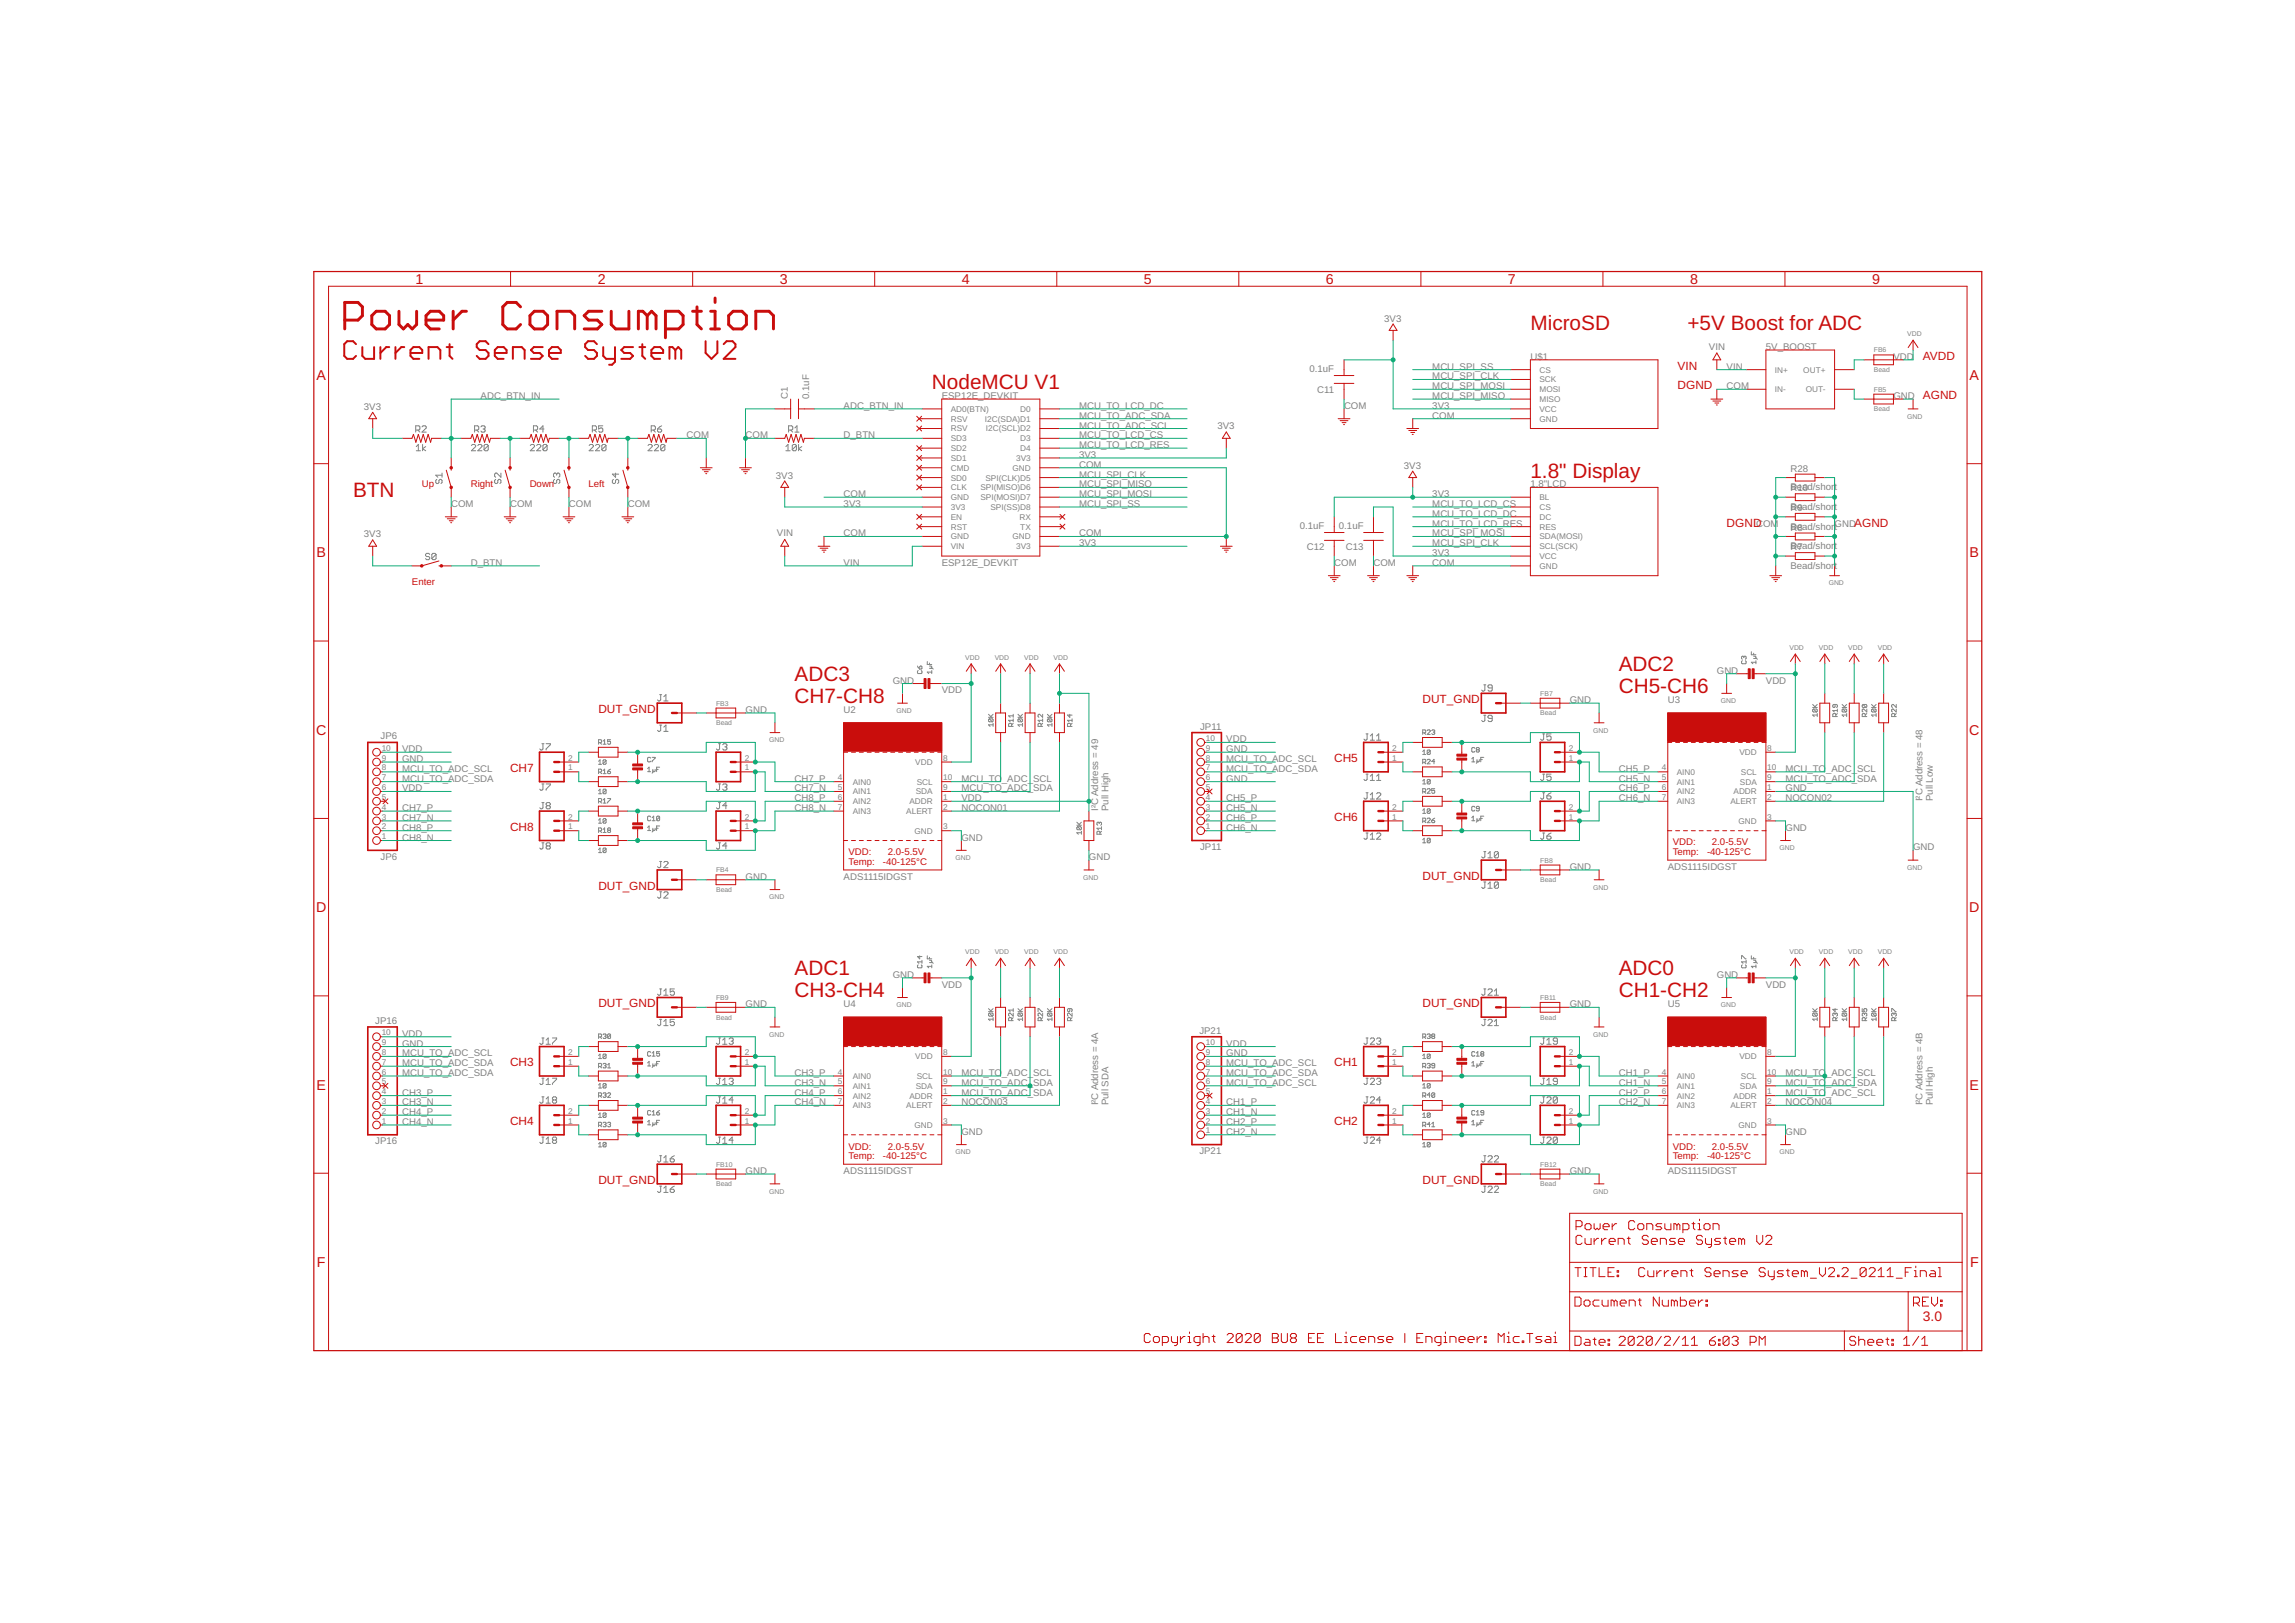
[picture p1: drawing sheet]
<svg xmlns="http://www.w3.org/2000/svg" width="594mm" height="420mm" viewBox="0 0 594 420" stroke-linecap="round" stroke-linejoin="round" font-family="sans-serif">
<defs><g id="words">
<g font-size="5.4" fill="#c90d0c">
<text x="396.2" y="85.5">MicroSD</text>
<text x="436.8" y="85.5">+5V Boost for ADC</text>
<text x="241.2" y="100.8">NodeMCU V1</text>
<text x="396.2" y="123.6">1.8&quot; Display</text>
<text x="91.4" y="128.7">BTN</text>
<text x="419" y="173.8">ADC2</text>
<text x="205.7" y="176.3">ADC3</text>
<text x="419" y="179.5">CH5-CH6</text>
<text x="205.7" y="182">CH7-CH8</text>
<text x="205.7" y="252.5">ADC1</text>
<text x="419" y="252.5">ADC0</text>
<text x="205.7" y="258.2">CH3-CH4</text>
<text x="419" y="258.2">CH1-CH2</text>
</g>
<g font-size="3.7" fill="#c90d0c">
<text x="107.6" y="73.5">1</text>
<text x="154.7" y="73.5">2</text>
<text x="201.8" y="73.5">3</text>
<text x="249" y="73.5">4</text>
<text x="296.1" y="73.5">5</text>
<text x="343.2" y="73.5">6</text>
<text x="390.4" y="73.5">7</text>
<text x="437.5" y="73.5">8</text>
<text x="484.6" y="73.5">9</text>
<text x="81.9" y="98.4">A</text>
<text x="509.9" y="98.4">A</text>
<text x="81.9" y="144.3">B</text>
<text x="509.9" y="144.3">B</text>
<text x="81.8" y="190.2">C</text>
<text x="509.8" y="190.2">C</text>
<text x="81.8" y="236.1">D</text>
<text x="509.8" y="236.1">D</text>
<text x="81.9" y="282.1">E</text>
<text x="509.9" y="282.1">E</text>
<text x="82" y="328">F</text>
<text x="510" y="328">F</text>
</g>
<text font-size="3.6" fill="#c90d0c" x="497.8" y="342">3.0</text>
<g font-size="3.1" fill="#c90d0c">
<text x="434.3" y="95.7">VIN</text>
<text x="497.8" y="93.2">AVDD</text>
<text x="434.3" y="100.8">DGND</text>
<text x="497.8" y="103.3">AGND</text>
<text x="447" y="136.3">DGND</text>
<text x="480" y="136.3">AGND</text>
<text x="154.9" y="184.6">DUT_GND</text>
<text x="368.2" y="182">DUT_GND</text>
<text x="345.4" y="197.3">CH5</text>
<text x="132" y="199.8">CH7</text>
<text x="132" y="215.1">CH8</text>
<text x="345.4" y="212.5">CH6</text>
<text x="368.2" y="227.8">DUT_GND</text>
<text x="154.9" y="230.3">DUT_GND</text>
<text x="154.9" y="260.8">DUT_GND</text>
<text x="368.2" y="260.8">DUT_GND</text>
<text x="132" y="276">CH3</text>
<text x="345.4" y="276">CH1</text>
<text x="132" y="291.2">CH4</text>
<text x="345.4" y="291.2">CH2</text>
<text x="154.9" y="306.5">DUT_GND</text>
<text x="368.2" y="306.5">DUT_GND</text>
</g>
<g font-size="2.5" fill="#808080">
<text x="358.3" y="83.2">3V3</text>
<text x="370.8" y="95.7">MCU_SPI_SS</text>
<text x="396.2" y="93.2">U$1</text>
<text x="442.4" y="90.6">VIN</text>
<text x="447" y="95.7">VIN</text>
<text x="457.1" y="90.6">5V_BOOST</text>
<text x="490.1" y="93.2">VDD</text>
<text x="339" y="96.2">0.1uF</text>
<text x="341" y="101.8">C11</text>
<text x="370.8" y="98.2">MCU_SPI_CLK</text>
<text x="370.8" y="100.8">MCU_SPI_MOSI</text>
<text x="447" y="100.8">COM</text>
<text x="94.2" y="106.1">3V3</text>
<text x="124.4" y="103.3">ADC_BTN_IN</text>
<text x="203.9" y="103.3" transform="rotate(-90 203.9 103.3)">C1</text>
<text x="209.5" y="103.3" transform="rotate(-90 209.5 103.3)">0.1uF</text>
<text x="218.4" y="105.9">ADC_BTN_IN</text>
<text x="243.8" y="103.3">ESP12E_DEVKIT</text>
<text x="279.3" y="105.9">MCU_TO_LCD_DC</text>
<text x="347.9" y="105.9">COM</text>
<text x="370.8" y="105.9">3V3</text>
<text x="370.8" y="103.3">MCU_SPI_MISO</text>
<text x="490.1" y="103.3">GND</text>
<text x="177.7" y="113.5">COM</text>
<text x="193" y="113.5">COM</text>
<text x="218.4" y="113.5">D_BTN</text>
<text x="279.3" y="113.5">MCU_TO_LCD_CS</text>
<text x="279.3" y="108.4">MCU_TO_ADC_SDA</text>
<text x="279.3" y="110.9">MCU_TO_ADC_SCL</text>
<text x="315.1" y="111.2">3V3</text>
<text x="370.8" y="108.4">COM</text>
<text x="279.3" y="116">MCU_TO_LCD_RES</text>
<text x="279.3" y="118.6">3V3</text>
<text x="200.9" y="123.9">3V3</text>
<text x="279.3" y="123.6">MCU_SPI_CLK</text>
<text x="279.3" y="121.1">COM</text>
<text x="363.4" y="121.3">3V3</text>
<text x="463.5" y="122.1">R28</text>
<text x="116.8" y="131.2">COM</text>
<text x="132" y="131.2">COM</text>
<text x="147.3" y="131.2">COM</text>
<text x="162.5" y="131.2">COM</text>
<text x="218.4" y="131.2">3V3</text>
<text x="218.4" y="128.7">COM</text>
<text x="279.3" y="128.7">MCU_SPI_MOSI</text>
<text x="279.3" y="131.2">MCU_SPI_SS</text>
<text x="279.3" y="126.2">MCU_SPI_MISO</text>
<text x="370.8" y="131.2">MCU_TO_LCD_CS</text>
<text x="370.8" y="128.7">3V3</text>
<text x="396.2" y="126.2">1.8&quot;LCD</text>
<text x="463.5" y="126.9">Bead/short</text>
<text x="463.5" y="127.2">R10</text>
<text x="336.4" y="136.8">0.1uF</text>
<text x="346.6" y="136.8">0.1uF</text>
<text x="370.8" y="136.3">MCU_TO_LCD_RES</text>
<text x="370.8" y="133.8">MCU_TO_LCD_DC</text>
<text x="454.6" y="136.3">COM</text>
<text x="463.5" y="137.1">Bead/short</text>
<text x="463.5" y="132">Bead/short</text>
<text x="463.5" y="137.4">R8</text>
<text x="463.5" y="132.3">R9</text>
<text x="474.9" y="136.3">GND</text>
<text x="94.2" y="139.1">3V3</text>
<text x="201.1" y="138.9">VIN</text>
<text x="218.4" y="138.9">COM</text>
<text x="279.3" y="141.4">3V3</text>
<text x="279.3" y="138.9">COM</text>
<text x="338.3" y="142.4">C12</text>
<text x="348.4" y="142.4">C13</text>
<text x="370.8" y="141.4">MCU_SPI_CLK</text>
<text x="370.8" y="138.9">MCU_SPI_MOSI</text>
<text x="370.8" y="143.9">3V3</text>
<text x="463.5" y="142.2">Bead/short</text>
<text x="463.5" y="142.4">R7</text>
<text x="121.9" y="146.5">D_BTN</text>
<text x="218.4" y="146.5">VIN</text>
<text x="243.8" y="146.5">ESP12E_DEVKIT</text>
<text x="345.4" y="146.5">COM</text>
<text x="355.5" y="146.5">COM</text>
<text x="370.8" y="146.5">COM</text>
<text x="463.5" y="147.2">Bead/short</text>
<text x="231.1" y="177">GND</text>
<text x="243.8" y="179.5">VDD</text>
<text x="444.4" y="174.4">GND</text>
<text x="457.1" y="177">VDD</text>
<text x="193" y="184.6">GND</text>
<text x="218.4" y="184.6">U2</text>
<text x="406.3" y="182">GND</text>
<text x="431.7" y="182">U3</text>
<text x="98.5" y="191.4">JP6</text>
<text x="310.7" y="188.9">JP11</text>
<text x="104.1" y="197.3">GND</text>
<text x="104.1" y="194.7">VDD</text>
<text x="317.4" y="197.3">MCU_TO_ADC_SCL</text>
<text x="317.4" y="194.7">GND</text>
<text x="317.4" y="192.2">VDD</text>
<text x="104.1" y="202.4">MCU_TO_ADC_SDA</text>
<text x="104.1" y="199.8">MCU_TO_ADC_SCL</text>
<text x="205.7" y="202.4">CH7_P</text>
<text x="248.9" y="202.4">MCU_TO_ADC_SCL</text>
<text x="317.4" y="199.8">MCU_TO_ADC_SDA</text>
<text x="317.4" y="202.4">GND</text>
<text x="419" y="199.8">CH5_P</text>
<text x="419" y="202.4">CH5_N</text>
<text x="462.2" y="202.4">MCU_TO_ADC_SDA</text>
<text x="462.2" y="199.8">MCU_TO_ADC_SCL</text>
<text x="104.1" y="204.9">VDD</text>
<text x="104.1" y="210">CH7_P</text>
<text x="205.7" y="204.9">CH7_N</text>
<text x="205.7" y="207.4">CH8_P</text>
<text x="205.7" y="210">CH8_N</text>
<text x="248.9" y="204.9">MCU_TO_ADC_SDA</text>
<text x="248.9" y="207.4">VDD</text>
<text x="248.9" y="210">NOCON01</text>
<text x="284.3" y="210" transform="rotate(-90 284.3 210)">I²C Address = 49</text>
<text x="287" y="210" transform="rotate(-90 287 210)">Pull High</text>
<text x="317.4" y="207.4">CH5_P</text>
<text x="317.4" y="210">CH5_N</text>
<text x="419" y="204.9">CH6_P</text>
<text x="419" y="207.4">CH6_N</text>
<text x="462.2" y="204.9">GND</text>
<text x="462.2" y="207.4">NOCON02</text>
<text x="497.6" y="207.4" transform="rotate(-90 497.6 207.4)">I²C Address = 48</text>
<text x="500.3" y="207.4" transform="rotate(-90 500.3 207.4)">Pull Low</text>
<text x="104.1" y="212.5">CH7_N</text>
<text x="104.1" y="215.1">CH8_P</text>
<text x="317.4" y="212.5">CH6_P</text>
<text x="317.4" y="215.1">CH6_N</text>
<text x="462.2" y="215.1">GND</text>
<text x="104.1" y="217.6">CH8_N</text>
<text x="248.9" y="217.6">GND</text>
<text x="310.7" y="220">JP11</text>
<text x="495.2" y="220.1">GND</text>
<text x="98.5" y="222.5">JP6</text>
<text x="193" y="227.8">GND</text>
<text x="218.4" y="227.8">ADS1115IDGST</text>
<text x="281.9" y="222.7">GND</text>
<text x="406.3" y="225.2">GND</text>
<text x="431.7" y="225.2">ADS1115IDGST</text>
<text x="231.1" y="253.1">GND</text>
<text x="243.8" y="255.7">VDD</text>
<text x="444.4" y="253.1">GND</text>
<text x="457.1" y="255.7">VDD</text>
<text x="193" y="260.8">GND</text>
<text x="218.4" y="260.8">U4</text>
<text x="406.3" y="260.8">GND</text>
<text x="431.7" y="260.8">U5</text>
<text x="97.1" y="265.1">JP16</text>
<text x="104.1" y="268.4">VDD</text>
<text x="310.5" y="267.6">JP21</text>
<text x="104.1" y="273.5">MCU_TO_ADC_SCL</text>
<text x="104.1" y="270.9">GND</text>
<text x="317.4" y="273.5">GND</text>
<text x="317.4" y="270.9">VDD</text>
<text x="104.1" y="276">MCU_TO_ADC_SDA</text>
<text x="104.1" y="278.5">MCU_TO_ADC_SDA</text>
<text x="205.7" y="281.1">CH3_N</text>
<text x="205.7" y="278.5">CH3_P</text>
<text x="248.9" y="281.1">MCU_TO_ADC_SDA</text>
<text x="248.9" y="278.5">MCU_TO</text>
<text x="259.4" y="278.5">_ADC_SCL</text>
<text x="317.4" y="278.5">MCU_TO_ADC_SDA</text>
<text x="317.4" y="276">MCU_TO_ADC_SCL</text>
<text x="317.4" y="281.1">MCU_TO_ADC_SCL</text>
<text x="419" y="278.5">CH1_P</text>
<text x="419" y="281.1">CH1_N</text>
<text x="462.2" y="281.1">MCU_TO</text>
<text x="462.2" y="278.5">MCU_TO</text>
<text x="472.7" y="281.1">_ADC_SDA</text>
<text x="472.7" y="278.5">_ADC_SCL</text>
<text x="104.1" y="286.2">CH3_N</text>
<text x="104.1" y="283.6">CH3_P</text>
<text x="205.7" y="283.6">CH4_P</text>
<text x="205.7" y="286.2">CH4_N</text>
<text x="248.9" y="283.6">MCU_TO_ADC_SDA</text>
<text x="248.9" y="286.2">NOCON03</text>
<text x="284.3" y="286.2" transform="rotate(-90 284.3 286.2)">I²C Address = 4A</text>
<text x="287" y="286.2" transform="rotate(-90 287 286.2)">Pull SDA</text>
<text x="317.4" y="286.2">CH1_P</text>
<text x="419" y="283.6">CH2_P</text>
<text x="419" y="286.2">CH2_N</text>
<text x="462.2" y="283.6">MCU_TO</text>
<text x="462.2" y="286.2">NOCON04</text>
<text x="472.7" y="283.6">_ADC_SCL</text>
<text x="497.6" y="286.2" transform="rotate(-90 497.6 286.2)">I²C Address = 4B</text>
<text x="500.3" y="286.2" transform="rotate(-90 500.3 286.2)">Pull High</text>
<text x="104.1" y="288.7">CH4_P</text>
<text x="104.1" y="291.2">CH4_N</text>
<text x="248.9" y="293.8">GND</text>
<text x="317.4" y="288.7">CH1_N</text>
<text x="317.4" y="291.2">CH2_P</text>
<text x="317.4" y="293.8">CH2_N</text>
<text x="462.2" y="293.8">GND</text>
<text x="97.1" y="296.2">JP16</text>
<text x="310.5" y="298.7">JP21</text>
<text x="193" y="303.9">GND</text>
<text x="218.4" y="303.9">ADS1115IDGST</text>
<text x="406.3" y="303.9">GND</text>
<text x="431.7" y="303.9">ADS1115IDGST</text>
</g>
<g font-size="2.5" fill="#c90d0c">
<text x="109.2" y="126.2">Up</text>
<text x="121.9" y="126.2">Right</text>
<text x="137.1" y="126.2">Down</text>
<text x="152.4" y="126.2">Left</text>
<text x="106.6" y="151.6">Enter</text>
<text x="219.7" y="221.4">VDD:</text>
<text x="229.8" y="221.4">2.0-5.5V</text>
<text x="433" y="218.9">VDD:</text>
<text x="433" y="221.4">Temp:</text>
<text x="441.9" y="221.4">-40-125°C</text>
<text x="443.1" y="218.9">2.0-5.5V</text>
<text x="219.7" y="223.9">Temp:</text>
<text x="228.5" y="223.9">-40-125°C</text>
<text x="219.7" y="297.6">VDD:</text>
<text x="229.8" y="297.6">2.0-5.5V</text>
<text x="433" y="297.6">VDD:</text>
<text x="443.1" y="297.6">2.0-5.5V</text>
<text x="219.7" y="300.1">Temp:</text>
<text x="228.5" y="300.1">-40-125°C</text>
<text x="433" y="300.1">Temp:</text>
<text x="441.9" y="300.1">-40-125°C</text>
</g>
<g font-size="2.1" fill="#808080">
<text x="398.5" y="96.5">CS</text>
<text x="398.5" y="99">SCK</text>
<text x="398.5" y="101.5">MOSI</text>
<text x="459.5" y="96.5">IN+</text>
<text x="459.5" y="101.5">IN-</text>
<text x="466.8" y="96.5">OUT+</text>
<text x="467.5" y="101.5">OUT-</text>
<text x="246.1" y="106.6">AD0(BTN)</text>
<text x="264.1" y="106.6">D0</text>
<text x="398.5" y="104.1">MISO</text>
<text x="398.5" y="106.6">VCC</text>
<text x="246.1" y="109.2">RSV</text>
<text x="246.1" y="111.7">RSV</text>
<text x="255" y="109.2">I2C(SDA)D1</text>
<text x="255.2" y="111.7">I2C(SCL)D2</text>
<text x="398.5" y="109.2">GND</text>
<text x="246.1" y="114.2">SD3</text>
<text x="246.1" y="116.8">SD2</text>
<text x="246.1" y="119.3">SD1</text>
<text x="263" y="119.3">3V3</text>
<text x="264.1" y="114.2">D3</text>
<text x="264.1" y="116.8">D4</text>
<text x="246.1" y="121.9">CMD</text>
<text x="246.1" y="124.4">SD0</text>
<text x="255.1" y="124.4">SPI(CLK)D5</text>
<text x="262.1" y="121.9">GND</text>
<text x="246.1" y="126.9">CLK</text>
<text x="246.1" y="129.5">GND</text>
<text x="253.8" y="126.9">SPI(MISO)D6</text>
<text x="253.8" y="129.5">SPI(MOSI)D7</text>
<text x="398.5" y="129.5">BL</text>
<text x="246.1" y="132">3V3</text>
<text x="246.1" y="134.5">EN</text>
<text x="246.1" y="137.1">RST</text>
<text x="256.4" y="132">SPI(SS)D8</text>
<text x="263.9" y="134.5">RX</text>
<text x="264.1" y="137.1">TX</text>
<text x="398.5" y="132">CS</text>
<text x="398.5" y="134.5">DC</text>
<text x="398.5" y="137.1">RES</text>
<text x="246.1" y="139.6">GND</text>
<text x="246.1" y="142.2">VIN</text>
<text x="262.1" y="139.6">GND</text>
<text x="263" y="142.2">3V3</text>
<text x="398.5" y="139.6">SDA(MOSI)</text>
<text x="398.5" y="142.2">SCL(SCK)</text>
<text x="398.5" y="144.7">VCC</text>
<text x="398.5" y="147.2">GND</text>
<text x="312.1" y="191.8">10</text>
<text x="98.8" y="196.9">9</text>
<text x="98.8" y="194.4">10</text>
<text x="147.1" y="196.9">2</text>
<text x="192.8" y="196.9">2</text>
<text x="244.1" y="196.9">8</text>
<text x="312.1" y="196.9">8</text>
<text x="312.1" y="194.4">9</text>
<text x="360.4" y="196.9">1</text>
<text x="360.4" y="194.4">2</text>
<text x="406.1" y="196.9">1</text>
<text x="406.1" y="194.4">2</text>
<text x="450.3" y="195.5">VDD</text>
<text x="457.5" y="194.4">8</text>
<text x="98.8" y="202">7</text>
<text x="98.8" y="199.5">8</text>
<text x="147.1" y="199.5">1</text>
<text x="192.8" y="199.5">1</text>
<text x="216.8" y="202">4</text>
<text x="220.7" y="203.1">AIN0</text>
<text x="236.9" y="198">VDD</text>
<text x="237.3" y="203.1">SCL</text>
<text x="244.1" y="202">10</text>
<text x="312.1" y="202">6</text>
<text x="312.1" y="199.5">7</text>
<text x="430.2" y="199.5">4</text>
<text x="430.2" y="202">5</text>
<text x="434.1" y="200.6">AIN0</text>
<text x="434.1" y="203.1">AIN1</text>
<text x="450.4" y="203.1">SDA</text>
<text x="450.6" y="200.6">SCL</text>
<text x="457.5" y="199.5">10</text>
<text x="457.5" y="202">9</text>
<text x="98.8" y="209.6">4</text>
<text x="98.8" y="207.1">5</text>
<text x="98.8" y="204.5">6</text>
<text x="216.8" y="204.5">5</text>
<text x="216.8" y="207.1">6</text>
<text x="216.8" y="209.6">7</text>
<text x="220.7" y="205.7">AIN1</text>
<text x="220.7" y="208.2">AIN2</text>
<text x="235.4" y="208.2">ADDR</text>
<text x="237" y="205.7">SDA</text>
<text x="244.1" y="207.1">1</text>
<text x="244.1" y="204.5">9</text>
<text x="244.1" y="209.6">2</text>
<text x="312.1" y="209.6">3</text>
<text x="312.1" y="207.1">4</text>
<text x="312.1" y="204.5">5</text>
<text x="360.4" y="209.6">2</text>
<text x="406.1" y="209.6">2</text>
<text x="430.2" y="204.5">6</text>
<text x="430.2" y="207.1">7</text>
<text x="434.1" y="205.7">AIN2</text>
<text x="434.1" y="208.2">AIN3</text>
<text x="447.9" y="208.2">ALERT</text>
<text x="448.7" y="205.7">ADDR</text>
<text x="457.5" y="204.5">1</text>
<text x="457.5" y="207.1">2</text>
<text x="98.8" y="214.7">2</text>
<text x="98.8" y="212.2">3</text>
<text x="147.1" y="214.7">1</text>
<text x="147.1" y="212.2">2</text>
<text x="192.8" y="214.7">1</text>
<text x="192.8" y="212.2">2</text>
<text x="220.7" y="210.7">AIN3</text>
<text x="234.6" y="210.7">ALERT</text>
<text x="236.7" y="215.8">GND</text>
<text x="244.1" y="214.7">3</text>
<text x="312.1" y="214.7">1</text>
<text x="312.1" y="212.2">2</text>
<text x="360.4" y="212.2">1</text>
<text x="406.1" y="212.2">1</text>
<text x="450" y="213.3">GND</text>
<text x="457.5" y="212.2">3</text>
<text x="98.8" y="217.2">1</text>
<text x="98.8" y="268">10</text>
<text x="98.8" y="275.6">7</text>
<text x="98.8" y="273.1">8</text>
<text x="98.8" y="270.6">9</text>
<text x="147.1" y="275.6">1</text>
<text x="147.1" y="273.1">2</text>
<text x="192.8" y="275.6">1</text>
<text x="192.8" y="273.1">2</text>
<text x="236.9" y="274.2">VDD</text>
<text x="244.1" y="273.1">8</text>
<text x="312.1" y="275.6">8</text>
<text x="312.1" y="273.1">9</text>
<text x="312.1" y="270.6">10</text>
<text x="360.4" y="275.6">1</text>
<text x="360.4" y="273.1">2</text>
<text x="406.1" y="275.6">1</text>
<text x="406.1" y="273.1">2</text>
<text x="450.3" y="274.2">VDD</text>
<text x="457.5" y="273.1">8</text>
<text x="98.8" y="280.7">5</text>
<text x="98.8" y="278.2">6</text>
<text x="216.8" y="278.2">4</text>
<text x="216.8" y="280.7">5</text>
<text x="220.7" y="279.3">AIN0</text>
<text x="220.7" y="281.8">AIN1</text>
<text x="237" y="281.8">SDA</text>
<text x="237.3" y="279.3">SCL</text>
<text x="244.1" y="278.2">10</text>
<text x="244.1" y="280.7">9</text>
<text x="312.1" y="280.7">6</text>
<text x="312.1" y="278.2">7</text>
<text x="430.2" y="278.2">4</text>
<text x="430.2" y="280.7">5</text>
<text x="434.1" y="279.3">AIN0</text>
<text x="434.1" y="281.8">AIN1</text>
<text x="450.4" y="281.8">SDA</text>
<text x="450.6" y="279.3">SCL</text>
<text x="457.5" y="278.2">10</text>
<text x="457.5" y="280.7">9</text>
<text x="98.8" y="285.8">3</text>
<text x="98.8" y="283.3">4</text>
<text x="216.8" y="283.3">6</text>
<text x="216.8" y="285.8">7</text>
<text x="220.7" y="284.4">AIN2</text>
<text x="220.7" y="286.9">AIN3</text>
<text x="234.6" y="286.9">ALERT</text>
<text x="235.4" y="284.4">ADDR</text>
<text x="244.1" y="283.3">1</text>
<text x="244.1" y="285.8">2</text>
<text x="312.1" y="285.8">4</text>
<text x="312.1" y="283.3">5</text>
<text x="430.2" y="283.3">6</text>
<text x="430.2" y="285.8">7</text>
<text x="434.1" y="284.4">AIN2</text>
<text x="434.1" y="286.9">AIN3</text>
<text x="447.9" y="286.9">ALERT</text>
<text x="448.7" y="284.4">ADDR</text>
<text x="457.5" y="283.3">1</text>
<text x="457.5" y="285.8">2</text>
<text x="98.8" y="290.9">1</text>
<text x="98.8" y="288.3">2</text>
<text x="147.1" y="290.9">1</text>
<text x="147.1" y="288.3">2</text>
<text x="192.8" y="290.9">1</text>
<text x="192.8" y="288.3">2</text>
<text x="236.7" y="292">GND</text>
<text x="244.1" y="290.9">3</text>
<text x="312.1" y="293.4">1</text>
<text x="312.1" y="290.9">2</text>
<text x="312.1" y="288.3">3</text>
<text x="360.4" y="290.9">1</text>
<text x="360.4" y="288.3">2</text>
<text x="406.1" y="290.9">1</text>
<text x="406.1" y="288.3">2</text>
<text x="450" y="292">GND</text>
<text x="457.5" y="290.9">3</text>
</g>
<g font-size="1.8" fill="#808080">
<text x="493.7" y="87.1">VDD</text>
<text x="485.1" y="91.2">FB6</text>
<text x="485.1" y="101.4">FB5</text>
<text x="485.1" y="96.3">Bead</text>
<text x="485.1" y="106.5">Bead</text>
<text x="493.7" y="108.4">GND</text>
<text x="473.4" y="151.6">GND</text>
<text x="249.9" y="170.9">VDD</text>
<text x="257.5" y="170.9">VDD</text>
<text x="265.1" y="170.9">VDD</text>
<text x="272.7" y="170.9">VDD</text>
<text x="463.2" y="168.3">VDD</text>
<text x="470.8" y="168.3">VDD</text>
<text x="478.5" y="168.3">VDD</text>
<text x="486.1" y="168.3">VDD</text>
<text x="185.4" y="182.7">FB3</text>
<text x="232.1" y="184.6">GND</text>
<text x="398.7" y="180.1">FB7</text>
<text x="398.7" y="185.2">Bead</text>
<text x="445.4" y="182">GND</text>
<text x="185.4" y="187.8">Bead</text>
<text x="412.4" y="189.7">GND</text>
<text x="199.1" y="192.2">GND</text>
<text x="460.7" y="220.1">GND</text>
<text x="185.4" y="225.8">FB4</text>
<text x="247.3" y="222.7">GND</text>
<text x="280.4" y="227.8">GND</text>
<text x="398.7" y="223.3">FB8</text>
<text x="493.7" y="225.2">GND</text>
<text x="185.4" y="230.9">Bead</text>
<text x="199.1" y="232.8">GND</text>
<text x="398.7" y="228.4">Bead</text>
<text x="412.4" y="230.3">GND</text>
<text x="249.9" y="247.1">VDD</text>
<text x="257.5" y="247.1">VDD</text>
<text x="265.1" y="247.1">VDD</text>
<text x="272.7" y="247.1">VDD</text>
<text x="463.2" y="247.1">VDD</text>
<text x="470.8" y="247.1">VDD</text>
<text x="478.5" y="247.1">VDD</text>
<text x="486.1" y="247.1">VDD</text>
<text x="185.4" y="258.9">FB9</text>
<text x="185.4" y="263.9">Bead</text>
<text x="232.1" y="260.8">GND</text>
<text x="398.7" y="258.9">FB11</text>
<text x="398.7" y="263.9">Bead</text>
<text x="445.4" y="260.8">GND</text>
<text x="199.1" y="268.4">GND</text>
<text x="412.4" y="268.4">GND</text>
<text x="247.3" y="298.9">GND</text>
<text x="460.7" y="298.9">GND</text>
<text x="185.4" y="302">FB10</text>
<text x="398.7" y="302">FB12</text>
<text x="185.4" y="307.1">Bead</text>
<text x="199.1" y="309">GND</text>
<text x="398.7" y="307.1">Bead</text>
<text x="412.4" y="309">GND</text>
</g>
</g></defs>
<g fill="none" stroke="#808080" stroke-width=".26">
<path d="M107.6 111.3h.8l.3-.2v-.6l-.3-.3h-.8v1.7M107.8 115.6l.5-.5v1.6M107.8 116.7h1M108.2 111.3l.5 .6M109.2 110.5l.3-.3h.6l.2 .3v.3l-1.1 1.1h1.1M109.4 115.1v1.6M110.2 115.6l-.8 .6 .8 .5M122 115.3l.3-.2h.6l.2 .2v.3l-1.1 1.1h1.1M122.9 111.3h.8l.2-.2v-.6l-.2-.3h-.8v1.7M123.4 111.3l.5 .6M123.7 115.3l.3-.2h.5l.3 .2v.3l-1.1 1.1h1.1M124.5 110.5l.3-.3h.5l.3 .3-.3 .6"/>
<path d="M125 111.1h.3M125.3 111.1l.3 .2-.3 .6h-.5l-.3-.3M126.4 115.3v1.1l-.3 .3h-.5l-.3-.3M126.4 115.3l-.3-.2h-.5l-.3 .2v1.1M126.4 115.3l-1.1 1.1M137.3 115.3l.2-.2h.6l.3 .2v.3l-1.1 1.1h1.1M138.1 111.3h.8l.3-.2v-.6l-.3-.3h-.8v1.7M138.6 111.3l.6 .6M138.9 115.3l.3-.2h.5l.3 .2v.3l-1.1 1.1h1.1M140.8 111.1h-1.1l.8-.9v1.7M141.6 115.3v1.1l-.2 .3h-.6l-.3-.3M141.6 115.3l-.2-.2h-.6l-.3 .2v1.1"/>
<path d="M141.6 115.3l-1.1 1.1M152.5 115.3l.3-.2h.5l.3 .2v.3l-1.1 1.1h1.1M153.3 111.3h.8l.3-.2v-.6l-.3-.3h-.8v1.7M153.9 111.3l.5 .6M154.2 115.3l.2-.2h.6l.2 .2v.3l-1 1.1h1M156 110.2h-1v.9l.5-.3 .5 .3v.5l-.2 .3h-.6l-.2-.3M156.9 115.3v1.1l-.3 .3h-.5l-.3-.3M156.9 115.3l-.3-.2h-.5l-.3 .2v1.1M156.9 115.3l-1.1 1.1M167.7 115.3l.3-.2h.6l.2 .2v.3l-1.1 1.1h1.1M168.6 111.3h.8l.3-.2v-.6l-.3-.3h-.8v1.7M169.1 111.3l.6 .6"/>
<path d="M169.4 115.3l.3-.2h.5l.3 .2v.3l-1.1 1.1h1.1M170.2 111.1h.8l.3 .5-.3 .3h-.5l-.3-.3zM171.3 110.2l-1.1 .9M172.1 115.3v1.1l-.3 .3h-.5l-.3-.3M172.1 115.3l-.3-.2h-.5l-.3 .2v1.1M172.1 115.3l-1.1 1.1M203.4 116.7h1.1M203.4 115.6l.6-.5v1.6M204.1 111.3h.8l.3-.2v-.6l-.3-.3h-.8v1.7M204.7 111.3l.5 .6M205.8 111.9h1M205.8 110.8l.5-.6v1.7"/>
<path d="M206.2 115.3v1.1l-.3 .3h-.5l-.3-.3M206.2 115.3l-.3-.2h-.5l-.3 .2v1.1M206.2 115.3l-1.1 1.1M206.7 115.1v1.6M207.5 115.6l-.8 .6 .8 .5M113.1 124.1l-.3 .3v.5l.5 .3 .3-.3v-.5l.6-.3 .2 .3v.5l-.2 .3M114.4 122.5v1M114.4 123h-1.6l.5 .5M128.3 124.1l-.3 .3v.5l.6 .3 .3-.3v-.5l.5-.3 .3 .3v.5l-.3 .3M129.7 122.5v1l-1.1-1h-.3l-.3 .2v.6l.3 .2M143.6 124.1l-.3 .3v.5l.5 .3 .3-.3v-.5l.5-.3 .3 .3v.5l-.3 .3M144.1 122.7l-.3-.2-.5 .2v.6l.3 .2"/>
<path d="M144.1 122.7l.3-.2 .5 .2v.6l-.3 .2M144.1 122.7v.3M158.8 124.1l-.3 .3v.5l.6 .3 .2-.3v-.5l.6-.3 .2 .3v.5l-.2 .3M159.3 122.5v1l-.8-.8h1.6M111.2 143.5l-.2-.2h-.6l-.2 .2 .2 .6h.6l.2 .2-.2 .6h-.6l-.2-.3M112.9 143.5l-.3-.2h-.5l-.3 .2v1.1M112.9 143.5v1.1l-.3 .3h-.5l-.3-.3M112.9 143.5l-1.1 1.1M170.8 179.8h.5M171 179.8v1.4l-.2 .3-.6-.3M237.5 172.4l.6 .8M237.7 173.6l-.2 .2 .2 .6h.8l.2-.2-.2-.6"/>
<path d="M238.1 172.6l.4-.2 .2 .6-.6 .2zM240 171.3v.7h1.2M240.6 172.4l.6 .2-.2 .4M240.6 173h.8l.2 .2M240.6 171.6v.4M241.2 174h-1.2l.4 .4M241.2 173.6v.8M384.1 177.3h.5M384.4 177.3v1.3l-.3 .3-.6-.3M386.3 178.1h-.9l-.2-.3 .2-.5h.6l.3 .3v1l-.3 .3h-.6l-.2-.3M451 171l-.2 .2v.4l.2 .2h.8l.2-.2-.2-.6M451.4 170.1l-.2-.2-.4 .2v.4l.2 .2"/>
<path d="M451.4 170.1l.2-.2 .4 .2-.2 .6M451.4 170.1v.2M453.3 168.7v.8h1.2M453.9 169.9l.6 .2-.2 .4M453.9 170.5h.8l.2 .2M453.9 169.1v.4M454.5 171.4h-1.2l.4 .4M454.5 171v.8M140.3 192.5h.5M140.5 192.5v1.4l-.2 .3-.6-.3M141.4 192.5h1.1v.3l-1.1 1.1v.3M154.9 197.1l.4-.4v1.2"/>
<path d="M154.9 197.9h.8M154.9 192.3h.6l.2-.6-.2-.2h-.6v1.2M154.9 199.9h.6l.2-.6-.2-.2h-.6v1.2M155.3 192.3l.4 .4M155.3 199.9l.4 .4M156.1 191.9l.4-.4v1.2M156.1 199.5l.4-.4v1.2M156.1 192.7h.8M156.9 196.9v.8l-.2 .2-.6-.2M156.9 196.9l-.6-.2-.2 .2v.8M156.9 196.9l-.8 .8M157.3 199.7h.6l.2 .4-.6 .2z"/>
<path d="M158.1 191.5h-.8v.6l.4-.2 .4 .2-.2 .6-.6-.2M158.1 199.1l-.8 .6M167.6 199l.4-.4v1.2M167.6 199.8h.8M168.4 196.3l-.2-.2-.6 .2v.7l.2 .2 .6-.2M168.8 196.1h.8l-.8 1.1M169 199.2v.8l-.2 .2M169.6 199.2l-.2 .6-.4-.2M170 199.2h.4M170.8 187.7h.5M170.8 198.6h-.8v1.2M171 187.7v1.4l-.2 .2-.6-.2"/>
<path d="M171.8 189.3h1.1M171.8 188.2l.6-.5v1.6M171.8 180.4l.6-.6v1.7M171.8 181.5h1.1M186 192.5h.5M186.3 192.5v1.4l-.3 .3-.6-.3M187.1 192.8l.2-.3h.6l.3 .3-.3 .5M187.6 193.3h.3M187.9 193.3l.3 .3-.3 .6h-.6l-.2-.3M255.9 185.7h1.2M255.9 184.9l.8 .8M256.1 186.1h.8l.2 .2-.2 .6"/>
<path d="M256.1 186.1l-.2 .2v.4l.2 .2h.8M256.1 186.1l.8 .8M257.1 187.6h-1.2l.4 .4M257.1 187.3v.7M257.1 184.9l-.6 .6M261.9 188v-.5l-.2-.2-.6 .2v.5h1.2M262.3 187.3l-.4 .3M262.3 186.5h-1.2l.4 .4M262.3 184.9v.8M262.3 186.1v.8M262.3 185.3h-1.2l.4 .4M263.5 185.7h1.2"/>
<path d="M263.5 184.9l.8 .8M263.7 186.1l-.2 .2v.4l.2 .2h.8M263.7 186.1h.8l.2 .2v.4l-.2 .2M263.7 186.1l.8 .8M264.7 187.6h-1.2l.4 .4M264.7 187.3v.7M264.7 184.9l-.6 .6M269.5 188v-.5l-.2-.2-.6 .2v.5h1.2M269.9 186.5h-1.2l.4 .4M269.9 184.9v.8l-.8-.8-.4 .2v.4l.2 .2M269.9 187.3l-.4 .3M269.9 186.1v.8"/>
<path d="M271.1 185.7h1.2M271.1 184.9l.8 .8M271.3 186.1l-.2 .2v.4l.2 .2h.8M271.3 186.1h.8l.2 .2v.4l-.2 .2M271.3 186.1l.8 .8M272.3 187.6h-1.2l.4 .4M272.3 187.3v.7M272.3 184.9l-.6 .6M276.9 184.9v.8l-.6-.6h1.2M277.1 188v-.5l-.2-.2-.6 .2v.5h1.2M277.5 186.5h-1.2l.4 .4M277.5 187.3l-.4 .3"/>
<path d="M277.5 186.1v.8M353.6 190h.5M353.9 190v1.3l-.3 .3-.5-.3M354.7 190.5l.5-.5v1.6M354.7 191.6h1.1M356.3 190.5l.6-.5v1.6M356.3 191.6h1.1M368.3 194.5l.4-.3v1.1M368.3 195.3h.8M368.3 189.7h.6l.2-.6-.2-.1h-.6v1.1M368.3 197.3h.6l.2-.5-.2-.2h-.6v1.1M368.7 189.7l.4 .4"/>
<path d="M368.7 197.3l.4 .4M369.4 189.1l.2-.1 .6 .1-.8 1h.8M369.4 196.8l.2-.2 .6 .2-.8 .9h.8M370.2 194.4v.7l-.2 .2-.6-.2M370.2 194.4l-.2-.2-.6 .2v.7M370.2 194.4l-.8 .7M370.6 189.1l.6-.1 .2 .1-.2 .4M371 189.5h.2M371.2 189.5l.2 .2-.2 .4-.6-.2M371.4 197.1h-.8l.6-.5v1.1M381 196.4l.4-.3v1.1M381 197.2h.8"/>
<path d="M381.8 193.7l-.2-.2-.6 .2v.8l.2 .2 .6-.2M382.3 194.1l-.2 .2 .2 .4 .6-.2-.2-.4M382.3 196.6v.8l-.2 .2M382.3 194.1l-.2-.2 .2-.4 .6 .2-.2 .4M382.3 194.1h.4M382.9 196.6l-.2 .6-.4-.2M383.3 196.6h.4M384.1 185.2h.5M384.1 196.1h-.8v1.1M384.4 185.2v1.3l-.3 .3-.6-.3M386.3 186h-.9l-.2-.3 .2-.5h.6l.3 .2v1.1l-.3 .3h-.6l-.2-.3M399.3 190h.6"/>
<path d="M399.6 190v1.3l-.3 .3-.5-.3M401.5 190h-1.1v.8l.6-.3 .5 .3v.5l-.3 .3h-.5l-.3-.3M469.2 183.2h1.2M469.2 182.4l.8 .8M469.4 183.6h.8l.2 .1v.4l-.2 .2M469.4 183.6l-.2 .1v.4l.2 .2h.8M469.4 183.6l.8 .7M470.4 185.1h-1.2l.4 .4M470.4 184.7v.8M470.4 182.4l-.6 .6M475 182.4v.6l-.2 .2-.4-.2 .2-.6h.8l.2 .2v.4l-.2 .2M475.2 185.5v-.6l-.2-.2-.6 .2v.6h1.2"/>
<path d="M475.6 184.7l-.4 .4M475.6 183.9h-1.2l.4 .4M475.6 183.6v.7M476.8 183.2h1.2M476.8 182.4l.8 .8M477.1 183.6l-.3 .1v.4l.3 .2h.7M477.1 183.6h.7l.2 .1v.4l-.2 .2M477.1 183.6l.7 .7M478 185.1h-1.2l.4 .4M478 184.7v.8M478 182.4l-.6 .6M482.3 182.4l-.3 .6 .3 .2h.7"/>
<path d="M482.3 182.4h.7l.2 .2v.4l-.2 .2M482.3 182.4l.7 .8M482.8 185.5v-.6l-.2-.2-.6 .2v.6h1.2M483.2 183.6v.7l-.7-.7-.5 .1v.4l.3 .2M483.2 184.7l-.4 .4M484.5 183.2h1.1M484.5 182.4l.7 .8M484.7 183.6l-.2 .1v.4l.2 .2h.7M484.7 183.6h.7l.2 .1v.4l-.2 .2M484.7 183.6l.7 .7M485.6 185.1h-1.1l.4 .4M485.6 184.7v.8"/>
<path d="M485.6 182.4l-.5 .6M490.5 185.5v-.6l-.2-.2-.6 .2v.6h1.2M490.9 183.6v.7l-.8-.7-.4 .1v.4l.2 .2M490.9 182.4v.8l-.8-.8-.4 .2v.4l.2 .2M490.9 184.7l-.4 .4M140.3 202.9h.5M140.3 218.2h.5M140.3 207.8h.5M140.5 202.9v1.4l-.2 .3-.6-.3M140.5 207.8v1.3l-.2 .3-.6-.3M140.5 218.2v1.3l-.2 .3-.6-.3M141.4 202.9h1.1v.3l-1.1 1.1v.3"/>
<path d="M141.6 219l-.2 .3 .2 .5h.6l.3-.3-.3-.5M141.6 219l-.2-.3 .2-.5h.6l.3 .2-.3 .6M141.6 219h.6M141.6 208.6l-.2-.3 .2-.5h.6l.3 .2-.3 .6M141.6 208.6l-.2 .3 .2 .5h.6l.3-.3-.3-.5M141.6 208.6h.6M154.9 204.7l.4-.4v1.2M154.9 212.3l.4-.4v1.2M154.9 219.9l.4-.4v1.2M154.9 205.5h.8M154.9 213.1h.8M154.9 207.5h.6l.2-.2-.2-.6h-.6v1.2"/>
<path d="M154.9 215.1h.6l.2-.2-.2-.6h-.6v1.2M155.3 207.5l.4 .4M155.3 215.1l.4 .4M156.1 207.1l.4-.4v1.2M156.1 214.7l.4-.4v1.2M156.1 200.3h.8M156.1 207.9h.8M156.1 215.5h.8M156.9 204.5v.8l-.2 .2-.6-.2M156.9 212.1v.8l-.2 .2h-.4l-.2-.2M156.9 219.8v.7l-.2 .2h-.4l-.2-.2M156.9 204.5l-.2-.2h-.4l-.2 .2v.8"/>
<path d="M156.9 212.1l-.2-.2h-.4l-.2 .2v.8M156.9 219.8l-.2-.3h-.4l-.2 .3v.7M156.9 204.5l-.8 .8M156.9 212.1l-.8 .8M156.9 219.8l-.8 .7M157.3 206.7h.8l-.8 1.2M157.5 214.9l-.2-.2 .2-.4h.4l.2 .2-.2 .4M157.5 214.9l-.2 .2 .2 .4h.4l.2-.2-.2-.4M157.5 214.9h.4M167.6 214.2l.4-.4v1.2M167.6 215h.8M168.4 211.5l-.2-.2h-.4l-.2 .2v.8l.2 .2h.4l.2-.2"/>
<path d="M168.8 212.5h.8M168.8 211.7l.4-.4v1.2M169 214.4v.8l-.2 .2M169.6 214.4l-.2 .6-.4-.2M170 214.4h.4M170.8 211.5l-.2-.2h-.4l-.2 .2v.8M170.8 213.8h-.8v1.2M170.8 211.5v.8l-.2 .2-.6-.2M170.8 211.5l-.8 .8M186 202.9h.5M186 218.2h.5M186 207.8h.5"/>
<path d="M186.3 202.9v1.4l-.3 .3-.6-.3M186.3 207.8v1.3l-.3 .3-.6-.3M186.3 218.2v1.3l-.3 .3-.6-.3M187.1 203.2l.2-.3h.6l.3 .3-.3 .6M187.6 203.8h.3M187.9 203.8l.3 .2-.3 .6h-.6l-.2-.3M188.2 208.6h-1.1l.8-.8v1.6M188.2 219h-1.1l.8-.8v1.6M278.7 213.6h1.2M278.7 212.9l.8 .7M279 214h.7l.2 .2v.4l-.2 .2M279 214l-.3 .6 .3 .2h.7"/>
<path d="M279 214l.7 .8M279.9 215.6h-1.2l.4 .4M279.9 215.2v.8M279.9 212.9l-.6 .5M284.5 213l-.1-.1-.4 .1v.4l.2 .2M284.5 213l.2-.1 .4 .1v.4l-.2 .2M284.5 213v.2M284.7 216v-.6l-.2-.2-.5 .2v.6h1.1M285.1 214.4h-1.1l.4 .4M285.1 215.2l-.4 .4M285.1 214v.8M353.6 200.4h.5"/>
<path d="M353.6 215.6h.5M353.6 205.2h.5M353.9 200.4v1.4l-.3 .2-.5-.2M353.9 215.6v1.4l-.3 .3-.5-.3M353.9 205.2v1.4l-.3 .3-.5-.3M354.7 202h1.1M354.7 217.3h1.1M354.7 216.2l.5-.6v1.7M354.7 200.9l.5-.5v1.6M354.7 205.8l.5-.6v1.7M354.7 206.9h1.1M356.3 202h1.1"/>
<path d="M356.3 215.9l.3-.3h.5l.3 .3v.3l-1.1 1.1h1.1M356.3 200.9l.6-.5v1.6M356.3 205.5l.3-.3h.5l.3 .3v.3l-1.1 1.1h1.1M368.3 202.9h.8M368.3 218.2h.8M368.3 202.2l.4-.4v1.1M368.3 209.8l.4-.4v1.2M368.3 217.4l.4-.4v1.2M368.3 210.6h.8M368.3 205h.6l.2-.2-.2-.6h-.6v1.2M368.3 212.6h.6l.2-.2-.2-.6h-.6v1.2M368.7 205l.4 .4"/>
<path d="M368.7 212.6l.4 .4M369.4 204.4l.2-.2h.4l.2 .2-.8 1h.8M369.4 212l.2-.2h.4l.2 .2-.8 1h.8M370.2 202v.8l-.2 .1-.6-.1M370.2 217.2v.8l-.2 .2h-.4l-.2-.2M370.2 202l-.2-.2-.6 .2v.8M370.2 209.6l-.2-.2h-.4l-.2 .2v.8M370.2 217.2l-.2-.2h-.4l-.2 .2v.8M370.2 209.6v.8l-.2 .2h-.4l-.2-.2M370.2 202l-.8 .8M370.2 209.6l-.8 .8M370.2 217.2l-.8 .8"/>
<path d="M370.6 212.4h.6l.2 .4-.2 .2h-.4zM371.4 204.2h-.8v.6l.4-.2 .4 .2-.2 .6-.6-.2M371.4 211.8l-.8 .6M381 211.7l.4-.4v1.2M381 212.5h.8M381.8 209l-.2-.3h-.4l-.2 .3v.7l.2 .2h.4l.2-.2M382.3 211.9v.8l-.2 .2M382.9 209.3h-.6l-.2-.2 .2-.4h.4l.2 .3v.7l-.2 .2h-.4l-.2-.2M382.9 211.9l-.2 .6-.4-.2M383.3 211.9h.4M384.1 211.3h-.8v1.2M399.3 200.4h.6"/>
<path d="M399.3 215.6h.6M399.3 205.2h.6M399.6 200.4v1.4l-.3 .2-.5-.2M399.6 205.2v1.4l-.3 .3-.5-.3M399.6 215.6v1.4l-.3 .3-.5-.3M400.4 206h.8l.3 .6-.3 .3h-.5l-.3-.3zM400.4 216.5h.8l.3 .5-.3 .3h-.5l-.3-.3zM401.5 200.4h-1.1v.8l.6-.3 .5 .3v.6l-.3 .2h-.5l-.3-.2M401.5 215.6l-1.1 .9M401.5 205.2l-1.1 .8M154.9 220.7h.8M170.8 230.9h.5"/>
<path d="M170.8 223h.5M171 223v1.4l-.2 .2-.6-.2M171 230.9v1.3l-.2 .3-.6-.3M171.8 231.1l.3-.2h.6l.2 .2v.3l-1.1 1.1h1.1M171.8 223.3l.3-.3h.6l.2 .3v.2l-1.1 1.1h1.1M384.1 228.3h.5M384.1 220.5h.5M384.4 220.5v1.3l-.3 .3-.6-.3M384.4 228.3v1.4l-.3 .3-.6-.3M385.2 230h1.1M385.2 228.9l.5-.6v1.7M385.2 221l.5-.5v1.6"/>
<path d="M385.2 222.1h1.1M387.9 228.6v1.1l-.3 .3h-.5l-.3-.3M387.9 228.6l-.3-.3h-.5l-.3 .3v1.1M387.9 220.7l-.3-.2h-.5l-.3 .2v1.1M387.9 220.7v1.1l-.3 .3h-.5l-.3-.3M387.9 228.6l-1.1 1.1M387.9 220.7l-1.1 1.1M170.8 256h.5M171 256v1.4l-.2 .2-.6-.2M171.8 256.6l.6-.6v1.6M171.8 257.6h1.1M174.6 256h-1.1v.8l.5-.2 .6 .2v.6l-.3 .2h-.5l-.3-.2"/>
<path d="M237.7 249.8l-.2 .2 .2 .5h.8l.2-.1-.2-.6M238.1 247.4v.8l-.6-.6h1.2M238.7 248.6v.8M238.7 249h-1.2l.4 .4M240 247.4v.8h1.2M240.6 248.6h.4l.2 .2-.2 .4M240.6 247.8v.4M240.6 249.2h.8l.2 .2M241.2 249.8v.7M241.2 250.2h-1.2l.4 .3M384.1 256h.5M384.4 256v1.4l-.3 .2-.6-.2"/>
<path d="M385.2 256.3l.2-.3h.6l.3 .3v.3l-1.1 1h1.1M386.8 256.6l.5-.6v1.6M386.8 257.6h1.1M450.8 248.2v-.8l1.2 .8M451 249.8l-.2 .2v.4l.2 .1h.8l.2-.1-.2-.6M452 248.6v.8M452 249h-1.2l.4 .4M453.3 247.4v.8h1.2M453.9 248.6h.4l.2 .2-.2 .4M453.9 247.8v.4M453.9 249.2h.8l.2 .2M454.5 249.8v.7"/>
<path d="M454.5 250.2h-1.2l.4 .3M140.3 279.1h.5M140.3 268.7h.5M140.5 268.7v1.4l-.2 .2-.6-.2M140.5 279.1v1.4l-.2 .3-.6-.3M141.4 279.7l.5-.6v1.7M141.4 269.3l.5-.6v1.6M141.4 270.3h1.1M143 279.1h1.1v.3l-1.1 1.1v.3M143 268.7h1.1v.3l-1.1 1.1v.2M154.9 273.3l.4-.4v1.1M154.9 274h.8"/>
<path d="M154.9 268.5h.6l.2-.6-.2-.2h-.6v1.1M154.9 276.1h.6l.2-.6-.2-.2h-.6v1.2M155.3 268.5l.4 .3M155.3 276.1l.4 .4M156.1 267.9l.6-.2 .2 .2-.2 .4M156.1 275.5l.6-.2 .2 .2-.2 .4M156.5 268.3h.2M156.5 275.9h.2M156.7 268.3l.2 .2-.2 .3-.6-.2M156.7 275.9l.2 .2-.2 .4-.6-.2M156.9 273.1v.8l-.2 .1-.6-.1M156.9 273.1l-.6-.2-.2 .2v.8"/>
<path d="M156.9 273.1l-.8 .8M157.3 276.5h.8M157.3 275.7l.4-.4v1.2M158.1 267.9l-.2-.2-.6 .2v.7M158.1 267.9v.7l-.2 .2-.6-.2M158.1 267.9l-.8 .7M167.6 275.2l.4-.4v1.1M167.6 275.9h.8M168.4 272.4l-.2-.2-.6 .2v.8l.2 .2 .6-.2M168.8 272.6l.4-.4v1.2M168.8 273.4h.8M169 275.4v.7l-.2 .3"/>
<path d="M169.6 275.4l-.2 .5-.4-.1M170 275.4h.4M170.8 272.2h-.8v.6l.4-.2 .4 .2-.2 .6-.6-.2M170.8 274.8h-.8v1.1M170.8 263.9h.5M171 263.9v1.3l-.2 .3-.6-.3M171.8 264.4l.6-.5v1.6M171.8 265.5h1.1M174.6 263.9h-1.1v.8l.5-.3 .6 .3v.5l-.3 .3h-.5l-.3-.3M186 279.1h.5M186 268.7h.5M186.3 268.7v1.4l-.3 .2-.6-.2"/>
<path d="M186.3 279.1v1.4l-.3 .3-.6-.3M187.1 279.7l.5-.6v1.7M187.1 269.3l.5-.6v1.6M187.1 270.3h1.1M188.7 279.4l.3-.3h.5l.3 .3-.3 .6M188.7 269l.3-.3h.5l.3 .3-.3 .5M189.3 280h.2M189.3 269.5h.2M189.5 280l.3 .2-.3 .6h-.5l-.3-.3M189.5 269.5l.3 .3-.3 .5h-.5l-.3-.2M255.9 261.9h1.2M255.9 261.1l.8 .8"/>
<path d="M256.1 262.3h.8l.2 .2-.2 .6M256.1 262.3l-.2 .2v.4l.2 .2h.8M256.1 262.3l.8 .8M257.1 263.4v.8M257.1 263.8h-1.2l.4 .4M257.1 261.1l-.6 .6M261.9 264.2v-.6l-.2-.2-.6 .2v.6h1.2M262.3 262.3v.8l-.8-.8-.4 .2v.4l.2 .2M262.3 261.1v.8M262.3 263.4l-.4 .4M262.3 261.5h-1.2l.4 .4M263.5 261.9h1.2"/>
<path d="M263.5 261.1l.8 .8M263.7 262.3h.8l.2 .2v.4l-.2 .2M263.7 262.3l-.2 .2v.4l.2 .2h.8M263.7 262.3l.8 .8M264.7 263.4v.8M264.7 263.8h-1.2l.4 .4M264.7 261.1l-.6 .6M268.7 261.9v-.8l1.2 .8M269.5 264.2v-.6l-.2-.2-.6 .2v.6h1.2M269.9 262.3v.8l-.8-.8-.4 .2v.4l.2 .2M269.9 263.4l-.4 .4M271.1 261.9h1.2"/>
<path d="M271.1 261.1l.8 .8M271.3 262.3h.8l.2 .2v.4l-.2 .2M271.3 262.3l-.2 .2v.4l.2 .2h.8M271.3 262.3l.8 .8M272.3 263.4v.8M272.3 263.8h-1.2l.4 .4M272.3 261.1l-.6 .6M276.9 261.1v.6l-.2 .2-.4-.2v-.4l.2-.2h.8l.2 .2-.2 .6M277.1 264.2v-.6l-.2-.2-.6 .2v.6h1.2M277.5 262.3v.8l-.8-.8-.4 .2v.4l.2 .2M277.5 263.4l-.4 .4M353.6 279.1h.5"/>
<path d="M353.6 268.7h.5M353.9 268.7v1.4l-.3 .2-.5-.2M353.9 279.1v1.4l-.3 .3-.5-.3M354.7 279.4l.3-.3h.5l.3 .3v.3l-1.1 1.1h1.1M354.7 269l.3-.3h.5l.3 .3v.3l-1.1 1h1.1M356.3 269l.3-.3h.5l.3 .3-.3 .5M356.3 279.4l.3-.3h.5l.3 .3-.3 .6M356.9 280h.2M356.9 269.5h.2M357.1 269.5l.3 .3-.3 .5h-.5l-.3-.2M357.1 280l.3 .2-.3 .6h-.5l-.3-.3M368.3 273.3l.4-.4v1.1"/>
<path d="M368.3 274h.8M368.3 268.5h.6l.2-.6-.2-.2h-.6v1.1M368.3 276.1h.6l.2-.6-.2-.2h-.6v1.2M368.7 268.5l.4 .3M368.7 276.1l.4 .4M369.4 267.9l.6-.2 .2 .2-.2 .4M369.4 275.5l.6-.2 .2 .2-.2 .4M369.8 268.3h.2M369.8 275.9h.2M370 268.3l.2 .2-.2 .3-.6-.2M370 275.9l.2 .2-.2 .4-.6-.2M370.2 273.1l-.6-.2-.2 .2v.8"/>
<path d="M370.2 273.1v.8l-.2 .1-.6-.1M370.2 273.1l-.8 .8M370.8 268.3l-.2 .2 .2 .3 .6-.2-.2-.3M370.8 268.3l-.2-.2 .2-.4 .6 .2-.2 .4M370.8 268.3h.4M371.4 275.9h-.6l-.2-.2 .2-.4 .6 .2v.8l-.2 .2-.6-.2M381 275.2l.4-.4v1.1M381 275.9h.8M381.8 272.4l-.2-.2-.6 .2v.8l.2 .2 .6-.2M382.1 273.4h.8M382.1 272.6l.4-.4v1.2M382.3 275.4v.7l-.2 .3"/>
<path d="M382.9 275.4l-.2 .5-.4-.1M383.3 275.4h.4M383.5 272.8l-.2-.2 .2-.4 .6 .2-.2 .4M383.5 272.8l-.2 .2 .2 .4 .6-.2-.2-.4M383.5 272.8h.4M384.1 274.8h-.8v1.1M384.1 263.9h.5M384.4 263.9v1.3l-.3 .3-.6-.3M385.2 264.2l.2-.3h.6l.3 .3v.2l-1.1 1.1h1.1M386.8 265.5h1.1M386.8 264.4l.5-.5v1.6M399.3 279.1h.6"/>
<path d="M399.3 268.7h.6M399.6 268.7v1.4l-.3 .2-.5-.2M399.6 279.1v1.4l-.3 .3-.5-.3M400.4 279.7l.6-.6v1.7M400.4 269.3l.6-.6v1.6M400.4 270.3h1.1M403.1 280h-.8l-.2-.3 .2-.6h.6l.2 .3v1.1l-.2 .3h-.6l-.2-.3M403.1 269.5h-.8l-.2-.2 .2-.6h.6l.2 .3v1.1l-.2 .2h-.6l-.2-.2M469.2 261.9h1.2M469.2 261.1l.8 .8M469.4 262.3h.8l.2 .2v.4l-.2 .2M469.4 262.3l-.2 .2v.4l.2 .2h.8"/>
<path d="M469.4 262.3l.8 .8M470.4 263.4v.8M470.4 263.8h-1.2l.4 .4M470.4 261.1l-.6 .6M475 262.5l-.2-.2-.4 .2v.4l.2 .2M475 262.5l.2-.2 .4 .2v.4l-.2 .2M475 261.1v.8l-.6-.6h1.2M475 262.5v.2M475.2 264.2v-.6l-.2-.2-.6 .2v.6h1.2M475.6 263.4l-.4 .4M476.8 261.9h1.2M476.8 261.1l.8 .8"/>
<path d="M477.1 262.3h.7l.2 .2v.4l-.2 .2M477.1 262.3l-.3 .2v.4l.3 .2h.7M477.1 262.3l.7 .8M478 263.4v.8M478 263.8h-1.2l.4 .4M478 261.1l-.6 .6M482 261.1v.8h.6l-.1-.4 .1-.4 .6 .2-.2 .6M482.6 262.5l-.1-.2-.5 .2v.4l.3 .2M482.6 262.5l.2-.2 .4 .2v.4l-.2 .2M482.6 262.5v.2M482.8 264.2v-.6l-.2-.2-.6 .2v.6h1.2M483.2 263.4l-.4 .4"/>
<path d="M484.5 261.9h1.1M484.5 261.1l.7 .8M484.7 262.3h.7l.2 .2v.4l-.2 .2M484.7 262.3l-.2 .2v.4l.2 .2h.7M484.7 262.3l.7 .8M485.6 263.4v.8M485.6 263.8h-1.1l.4 .4M485.6 261.1l-.5 .6M489.7 261.9v-.8l1.2 .8M490.3 262.5l-.2-.2-.4 .2v.4l.2 .2M490.3 262.5l.2-.2 .4 .2v.4l-.3 .2M490.3 262.5v.2"/>
<path d="M490.5 264.2v-.6l-.2-.2-.6 .2v.6h1.2M490.9 263.4l-.4 .4M140.3 294.4h.5M140.3 284h.5M140.5 284v1.3l-.2 .3-.6-.3M140.5 294.4v1.3l-.2 .3-.6-.3M141.4 280.8h1.1M141.4 296h1.1M141.4 284.5l.5-.5v1.6M141.4 294.9l.5-.5v1.6M141.4 285.6h1.1M143.3 295.2l-.3 .2 .3 .6h.5l.3-.3-.3-.5"/>
<path d="M143.3 295.2l-.3-.3 .3-.5h.5l.3 .2-.3 .6M143.3 295.2h.5M143.3 284.8l-.3-.3 .3-.5h.5l.3 .2-.3 .6M143.3 284.8l-.3 .2 .3 .6h.5l.3-.3-.3-.5M143.3 284.8h.5M154.9 280.9l.4-.4v1.2M154.9 288.5l.4-.4v1.2M154.9 296.1l.4-.4v1.2M154.9 291.3h.6l.2-.6-.2-.2h-.6v1.2M154.9 281.7h.8M154.9 289.3h.8M154.9 296.9h.8"/>
<path d="M154.9 283.7h.6l.2-.6-.2-.2h-.6v1.2M155.3 283.7l.4 .4M155.3 291.3l.4 .4M156.1 283.1l.6-.2 .2 .2-.2 .4M156.1 290.7l.6-.2 .2 .2-.2 .4M156.5 283.5h.2M156.5 291.1h.2M156.7 283.5l.2 .2-.2 .4-.6-.2M156.7 291.1l.2 .2-.2 .4-.6-.2M156.9 280.7v.8l-.2 .2-.6-.2M156.9 288.3v.8l-.2 .2-.6-.2M156.9 295.9v.8l-.2 .2-.6-.2"/>
<path d="M156.9 280.7l-.6-.2-.2 .2v.8M156.9 288.3l-.6-.2-.2 .2v.8M156.9 295.9l-.6-.2-.2 .2v.8M156.9 280.7l-.8 .8M156.9 288.3l-.8 .8M156.9 295.9l-.8 .8M157.3 283.1l.2-.2 .6 .2-.8 1h.8M157.3 290.7l.6-.2 .2 .2-.2 .4M157.7 291.1h.2M157.9 291.1l.2 .2-.2 .4-.6-.2M167.6 290.4l.4-.4v1.2M167.6 291.2h.8"/>
<path d="M168.4 287.7l-.2-.2-.6 .2v.8l.2 .1 .6-.1M168.8 287.9l.4-.4v1.1M168.8 288.6h.8M169 290.6v.8l-.2 .2M169.6 290.6l-.2 .6-.4-.2M170 288.1h.6l.2 .4-.6 .1-.2-.1zM170 290.6h.4M170.8 290h-.8v1.2M170.8 299.2h.5M170.8 287.5l-.8 .6M171 299.2v1.3l-.2 .3-.6-.3M171.8 299.7l.6-.5v1.6"/>
<path d="M173.5 300h.8l.3 .5-.3 .3h-.5l-.3-.3zM174.6 299.2l-1.1 .8M186 294.4h.5M186 284h.5M186.3 284v1.3l-.3 .3-.6-.3M186.3 294.4v1.3l-.3 .3-.6-.3M187.1 280.8h1.1M187.1 284.5l.5-.5v1.6M187.1 294.9l.5-.5v1.6M187.1 296h1.1M187.1 285.6h1.1M189.8 284.8h-1.1l.8-.8v1.6"/>
<path d="M189.8 295.2h-1.1l.8-.8v1.6M353.6 294.4h.5M353.6 284h.5M353.9 284v1.3l-.3 .3-.5-.3M353.9 294.4v1.3l-.3 .3-.5-.3M354.7 294.6l.3-.2h.5l.3 .2v.3l-1.1 1.1h1.1M354.7 284.2l.3-.2h.5l.3 .2v.3l-1.1 1.1h1.1M357.4 295.2h-1.1l.8-.8v1.6M357.4 284.8h-1.1l.8-.8v1.6M368.3 280.9l.4-.4v1.2M368.3 288.5l.4-.4v1.2M368.3 296.1l.4-.4v1.2"/>
<path d="M368.3 281.7h.8M368.3 289.3h.8M368.3 296.9h.8M368.3 283.7h.6l.2-.6-.2-.2h-.6v1.2M368.3 291.3h.6l.2-.6-.2-.2h-.6v1.2M368.7 283.7l.4 .4M368.7 291.3l.4 .4M370.2 280.7l-.6-.2-.2 .2v.8M370.2 288.3l-.6-.2-.2 .2v.8M370.2 295.9l-.6-.2-.2 .2v.8M370.2 280.7v.8l-.2 .2-.6-.2M370.2 288.3v.8l-.2 .2-.6-.2"/>
<path d="M370.2 295.9v.8l-.2 .2-.6-.2M370.2 280.7l-.8 .8M370.2 288.3l-.8 .8M370.2 295.9l-.8 .8M370.2 283.5h-.8l.6-.6v1.2M370.2 291.1h-.8l.6-.6v1.2M370.6 291.7h.8M370.6 290.9l.4-.4v1.2M371.4 283.1v.8l-.2 .2-.6-.2M371.4 283.1l-.2-.2-.6 .2v.8M371.4 283.1l-.8 .8M381 290.4l.4-.4v1.2"/>
<path d="M381 291.2h.8M381.8 287.7l-.2-.2-.6 .2v.8l.2 .1 .6-.1M382.1 288.6h.8M382.1 287.9l.4-.4v1.1M382.3 290.6v.8l-.2 .2M382.9 290.6l-.2 .6-.4-.2M383.3 290.6h.4M384.1 288.1h-.6l-.2-.2 .2-.4 .6 .2v.8l-.2 .1-.6-.1M384.1 290h-.8v1.2M384.1 299.2h.5M384.4 299.2v1.3l-.3 .3-.6-.3M385.2 299.5l.2-.3h.6l.3 .3v.2l-1.1 1.1h1.1"/>
<path d="M386.8 299.5l.3-.3h.5l.3 .3v.2l-1.1 1.1h1.1M399.3 294.4h.6M399.3 284h.6M399.6 284v1.3l-.3 .3-.5-.3M399.6 294.4v1.3l-.3 .3-.5-.3M400.4 284.2l.3-.2h.5l.3 .2v.3l-1.1 1.1h1.1M400.4 294.6l.3-.2h.5l.3 .2v.3l-1.1 1.1h1.1M400.4 280.8h1.1M403.1 294.6v1.1l-.2 .3h-.6l-.2-.3M403.1 294.6l-.2-.2h-.6l-.2 .2v1.1M403.1 284.2v1.1l-.2 .3h-.6l-.2-.3M403.1 284.2l-.2-.2h-.6l-.2 .2v1.1"/>
<path d="M403.1 294.6l-1 1.1M403.1 284.2l-1 1.1M170.8 307.1h.5M171 307.1v1.3l-.2 .3-.6-.3M171.8 307.6l.6-.5v1.6M171.8 308.7h1.1M171.8 300.8h1.1M173.5 307.9h.8l.3 .5-.3 .3h-.5l-.3-.3zM174.6 307.1l-1.1 .8M384.1 307.1h.5M384.4 307.1v1.3l-.3 .3-.6-.3M385.2 307.3l.2-.2h.6l.3 .2v.3l-1.1 1.1h1.1"/>
<path d="M386.8 307.3l.3-.2h.5l.3 .2v.3l-1.1 1.1h1.1"/>
</g>
<g fill="none" stroke="#c90d0c" stroke-width=".76">
<path d="M134.7 79.4l-1.1-1.1h-2.3l-1.1 1.1v4.6l1.1 1.2h2.3l1.1-1.2M180.4 79.4v4.6l1.2 1.2M185.1 77.2v1.1M89.2 82.9h3.5l1.1-1.2v-2.3l-1.1-1.1h-3.5v6.9M96.2 81.7l1.2-1.1h2.3l1.1 1.1v2.3l-1.1 1.2h-2.3l-1.2-1.2zM103.3 80.6v3.4l1.1 1.2 1.2-1.2 1.1 1.2 1.1-1.2v-3.4M110.3 82.9h4.6v-1.2l-1.2-1.1h-2.3l-1.1 1.1v2.3l1.1 1.2h2.3M117.3 80.6v4.6M120.7 80.6h-1.1l-2.3 2.3M137.2 81.7l1.1-1.1h2.3l1.2 1.1v2.3l-1.2 1.2h-2.3l-1.1-1.2zM144.2 85.2v-4.6h3.4l1.2 1.1v3.5M155.8 80.6h-3.4l-1.2 1.1 1.2 1.2h2.2l1.2 1.1-1.2 1.2h-3.4"/>
<path d="M158.2 80.6v3.4l1.2 1.2h3.4v-4.6M167.5 81.7l-1.1-1.1h-1.2v4.6M167.5 81.7v3.5M167.5 81.7l1.2-1.1 1.1 1.1v3.5M172.3 85.2h3.4l1.1-1.2v-2.3l-1.1-1.1h-3.4v6.8M179.3 80.6h2.3M184 85.2h2.2M184 80.6h1.1v4.6M188.6 81.7l1.2-1.1h2.3l1.1 1.1v2.3l-1.1 1.2h-2.3l-1.2-1.2zM195.6 85.2v-4.6h3.5l1.1 1.1v3.5"/>
</g>
<g fill="none" stroke="#c90d0c" stroke-width=".26">
<path d="M132.2 70.3v3.8M179.3 70.3v3.8M226.4 70.3v3.8M273.6 70.3v3.8M320.7 70.3v3.8M367.8 70.3v3.8M414.9 70.3v3.8M462 70.3v3.8M345.4 99.3h5.1M345.4 97.2h5.1M347.9 93.2v4M347.9 99.3v4"/>
<path d="M360.6 83.9l1 1.6h-2zM360.6 85.5v2.6M391.1 95.7h5.1M391.1 98.2h5.1M396.2 93.2h33v17.7h-33zM444.4 91.4l1 1.8h-2zM444.4 93.2v2.5M452 95.7h5.1M457.1 90.6h17.8v15.3h-17.8zM474.9 95.7h5.1M482.5 93.2h10.2M485.1 91.9h5v2.5h-5z"/>
<path d="M495.2 88.1l1.3 1.9M495.2 88.1l-1.3 1.9M495.2 88.1v2.5M96.5 106.7l1 1.7h-2zM96.5 108.4v2.5M104.1 113.5h2.5l.4-1 .7 2 .6-2 .6 2 .7-2 .6 2 .6-2 .7 2 .2-1h2.6M116.8 118.6v3.1M119.3 113.5h2.6l.4-1 .6 2 .6-2 .7 2 .6-2 .6 2 .7-2 .6 2 .3-1h2.5M132 118.6v3.1M134.6 113.5h2.5l.4-1 .6 2 .7-2 .6 2 .6-2 .7 2 .6-2 .6 2 .3-1h2.5M147.3 118.6v3.1M149.8 113.5h2.6l.3-1 .7 2 .6-2 .6 2 .7-2 .6 2 .6-2 .7 2 .2-1h2.6"/>
<path d="M162.5 118.6v3.1M165.1 113.5h2.5l.4-1 .6 2 .6-2 .7 2 .6-2 .7 2 .6-2 .6 2 .3-1h2.5M182.8 118.6v2.5M193 118.6v2.5M200.6 105.9h4.1M200.6 113.5h2.5l.4-1 .7 2 .6-2 .6 2 .7-2 .6 2 .6-2 .7 2 .2-1h2.6M204.7 103.3v5.1M206.7 105.9h4.1M206.7 103.3v5.1M237.3 110.3l1.3 1.3M237.3 107.8l1.3 1.2M237.3 115.4l1.3 1.2"/>
<path d="M237.3 117.9l1.3 1.3M237.9 108.4h5.9M237.9 110.9h5.9M237.9 116h5.9M237.9 118.6h5.9M238.6 107.8l-1.3 1.2M238.6 110.3l-1.3 1.3M238.6 115.4l-1.3 1.2M238.6 117.9l-1.3 1.3M238.7 105.9h5.1M238.7 113.5h5.1M243.8 103.3h25.4v40.7h-25.4z"/>
<path d="M269.2 105.9h5.1M269.2 108.4h5.1M269.2 110.9h5.1M269.2 113.5h5.1M269.2 116h5.1M269.2 118.6h5.1M317.4 111.8l1.1 1.7h-2.1zM317.4 113.5v2.5M346.4 108.4h3M346.9 108.9h2M347.4 109.4h1M347.8 109.9h.2"/>
<path d="M347.9 105.9v2.5M364.2 110.9h3M364.7 111.4h2M365.2 112h1M365.6 112.5h.2M365.7 108.4v2.5M391.1 105.9h5.1M391.1 108.4h5.1M391.1 103.3h5.1M391.1 100.8h5.1M442.9 103.3h3M443.4 103.8h2"/>
<path d="M443.9 104.3h1M444.3 104.8h.2M444.4 100.8v2.5M452 100.8h5.1M474.9 100.8h5.1M482.5 103.3h10.2M485.1 102h5v2.6h-5zM493.9 105.9h2.6M495.2 103.3v2.6M81.2 120h3.8M96.5 139.8l1 1.6h-2zM115.3 133.8h3"/>
<path d="M115.5 121.7l1.3 4.5v2.5M115.8 134.3h2M116.3 134.8h1M116.7 135.3h.2M116.8 131.3v2.5M130.5 133.8h3.1M130.8 121.7l1.2 4.5v2.5M131 134.3h2.1M131.5 134.8h1M131.9 135.3h.3M132 131.3v2.5M145.8 133.8h3"/>
<path d="M146 121.7l1.3 4.5v2.5M146.3 134.3h2M146.8 134.8h1M147.2 135.3h.2M147.3 131.3v2.5M161 133.8h3M161.2 121.7l1.3 4.5v2.5M161.5 134.3h2M162 134.8h1M162.4 135.3h.2M162.5 131.3v2.5M181.3 121.1h3"/>
<path d="M181.8 121.6h2M182.3 122.1h1M182.7 122.6h.2M191.5 121.1h3M192 121.6h2M192.5 122.1h1M192.8 122.6h.3M203.1 139.6l1.1 1.8h-2.1zM203.1 126.2v2.5M203.1 124.5l1.1 1.7h-2.1zM213.3 138.9v2.5M237.3 120.5l1.3 1.2"/>
<path d="M237.3 123l1.3 1.3M237.3 125.5l1.3 1.3M237.3 133.2l1.3 1.2M237.3 135.7l1.3 1.3M237.9 133.8h5.9M237.9 136.3h5.9M237.9 126.2h5.9M237.9 121.1h5.9M237.9 123.6h5.9M238.6 120.5l-1.3 1.2M238.6 123l-1.3 1.3M238.6 125.5l-1.3 1.3"/>
<path d="M238.6 133.2l-1.3 1.2M238.6 135.7l-1.3 1.3M238.7 128.7h5.1M238.7 131.3h5.1M238.7 138.9h5.1M269.2 128.7h5.1M269.2 131.3h5.1M269.2 133.8h5.8M269.2 136.3h5.8M269.2 138.9h5.1M269.2 126.2h5.1M269.2 121.1h5.1"/>
<path d="M269.2 123.6h5.1M274.4 135.7l1.3 1.3M274.4 133.2l1.3 1.2M275.7 135.7l-1.3 1.3M275.7 133.2l-1.3 1.2M317.4 138.9v2.5M342.8 139.9h5.1M342.8 137.9h5.1M345.4 133.8v4.1M345.4 139.9v4.1M353 139.9h5.1M353 137.9h5.1"/>
<path d="M355.5 133.8v4.1M355.5 139.9v4.1M365.7 122l1 1.6h-2zM365.7 123.6v2.6M391.1 128.7h5.1M391.1 131.3h5.1M391.1 133.8h5.1M391.1 136.3h5.1M391.1 138.9h5.1M396.2 126.2h33v22.8h-33zM462.2 128.7h2.5M462.2 133.8h2.5"/>
<path d="M462.2 138.9h2.5M462.2 123.6h2.5M464.7 122.7h5.1v1.8h-5.1zM464.7 127.8h5.1v1.8h-5.1zM464.7 132.9h5.1v1.8h-5.1zM464.7 138h5.1v1.8h-5.1zM469.8 128.7h2.6M469.8 133.8h2.6M469.8 138.9h2.6M469.8 123.6h2.6M509.2 120h3.8M96.5 141.4v2.6"/>
<path d="M113.6 145.2l-4.4 1.3h-2.6M113.6 146.5h3.2M203.1 141.4v2.6M211.8 141.4h3M212.3 141.9h2M212.8 142.4h1M213.2 142.9h.2M238.7 141.4h5.1M269.2 141.4h5.1M315.9 141.4h3.1M316.4 141.9h2.1M316.9 142.4h1"/>
<path d="M317.3 142.9h.3M343.9 149h3M344.4 149.5h2M344.9 150.1h1M345.2 150.6h.3M345.4 146.5v2.5M354 149h3.1M354.5 149.5h2.1M355 150.1h1M355.4 150.6h.3M355.5 146.5v2.5M364.2 149h3"/>
<path d="M364.7 149.5h2M365.2 150.1h1M365.6 150.6h.2M365.7 146.5v2.5M391.1 141.4h5.1M391.1 144h5.1M391.1 146.5h5.1M458.1 149h3.1M458.6 149.5h2.1M459.1 150.1h1.1M459.5 150.6h.3M459.7 146.5v2.5"/>
<path d="M462.2 144h2.5M464.7 143.1h5.1v1.7h-5.1zM469.8 144h2.6M473.6 149h2.6M474.9 146.5v2.5M81.2 165.9h3.8M233.6 179.5v2.5M236.2 177h3.3M240.5 177h3.3M251.4 171.9l1.3 1.9M251.4 171.9l-1.3 1.9M251.4 171.9v2.5"/>
<path d="M259 171.9v2.5M259 171.9l1.3 1.9M259 171.9l-1.3 1.9M266.6 171.9v2.5M266.6 171.9l1.3 1.9M266.6 171.9l-1.2 1.9M274.3 171.9v2.5M274.3 171.9l1.2 1.9M274.3 171.9l-1.3 1.9M445.7 179.5h2.5M447 177v2.5M449.5 174.4h3.3"/>
<path d="M453.8 174.4h3.3M464.7 169.3l1.3 1.9M464.7 169.3l-1.2 1.9M464.7 169.3v2.6M472.4 169.3v2.6M472.4 179.5v2.5M472.4 169.3l1.2 1.9M472.4 169.3l-1.3 1.9M480 169.3v2.6M480 179.5v2.5M480 169.3l1.2 1.9M480 169.3l-1.3 1.9"/>
<path d="M487.6 169.3v2.6M487.6 179.5v2.5M487.6 169.3l1.3 1.9M487.6 169.3l-1.3 1.9M509.2 165.9h3.8M98.5 197.3h.5M98.5 194.7h.5M98.5 199.8h.5M144.7 197.3h5.1M144.7 199.8h5.1M152.4 194.7h2.5M154.9 193.5h5.1v2.5h-5.1z"/>
<path d="M160 194.7h2.5M165.1 194.7v3.3M165.1 199.1v3.3M175.2 184.6h5.1M182.8 184.6h10.2M185.4 183.3h5v2.5h-5zM190.4 197.3h5.1M190.4 199.8h5.1M199.3 189.7h2.6M200.6 187.1v2.6M218.4 187.1h25.4v38.1h-25.4zM218.4 194.7h1"/>
<path d="M220.4 194.7h1M222.4 194.7h1.1M224.5 194.7h1M226.5 194.7h1M228.5 194.7h1.1M230.6 194.7h1M232.3 182h2.6M232.6 194.7h1M234.6 194.7h1M236.7 194.7h1M238.7 194.7h1M240.7 194.7h1"/>
<path d="M242.7 194.7h1.1M243.8 197.3h2.5M257.7 184.6h2.6v5.1h-2.6zM259 182v2.6M259 189.7v2.5M265.4 184.6h2.5v5.1h-2.5zM266.6 182v2.6M266.6 189.7v2.5M273 184.6h2.5v5.1h-2.5zM274.3 182v2.6M274.3 189.7v2.5M311.8 197.3h.6"/>
<path d="M311.8 194.7h.6M311.8 199.8h.6M311.8 192.2h.6M358.1 197.3h5.1M358.1 194.7h5.1M365.7 199.8h2.5M365.7 192.2h2.5M368.2 190.9h5.1v2.6h-5.1zM368.2 198.5h5.1v2.6h-5.1zM373.3 199.8h2.6M373.3 192.2h2.6M378.4 192.2v3.3"/>
<path d="M378.4 196.5v3.3M388.5 182h5.1M396.2 182h10.1M398.7 180.8h5.1v2.5h-5.1zM403.8 197.3h5.1M403.8 194.7h5.1M412.7 187.1h2.5M413.9 184.6v2.5M429.2 199.8h2.5M431.7 184.6h25.4v38.1h-25.4zM431.7 192.2h1.1M433.7 192.2h1.1"/>
<path d="M435.8 192.2h1M437.8 192.2h1M439.8 192.2h1.1M441.9 192.2h1M443.9 192.2h1M445.9 192.2h1.1M448 192.2h1M450 192.2h1M452 192.2h1.1M454 192.2h1.1M456.1 192.2h1M457.1 194.7h2.6"/>
<path d="M457.1 199.8h2.6M471.1 182h2.5v5.1h-2.5zM472.4 187.1v2.6M478.7 182h2.5v5.1h-2.5zM480 187.1v2.6M486.3 182h2.6v5.1h-2.6zM487.6 187.1v2.6M81.2 211.9h3.8M98.5 202.4h.5M98.5 204.9h.5M98.5 207.4h1.3M98.5 210h.5"/>
<path d="M98.5 215.1h.5M98.5 217.6h.5M98.5 212.5h.5M99.1 206.8l1.3 1.3M100.4 206.8l-1.3 1.3M144.7 215.1h5.1M144.7 212.5h5.1M152.4 202.4h2.5M152.4 210h2.5M152.4 217.6h2.5M154.9 201.1h5.1v2.5h-5.1zM154.9 208.7h5.1v2.5h-5.1z"/>
<path d="M154.9 216.3h5.1v2.6h-5.1zM160 202.4h2.5M160 210h2.5M160 217.6h2.5M165.1 210v3.3M165.1 214.3v3.3M190.4 215.1h5.1M190.4 212.5h5.1M215.8 202.4h2.6M215.8 204.9h2.6M215.8 207.4h2.6M215.8 210h2.6"/>
<path d="M218.4 217.6h1M220.4 217.6h1M222.4 217.6h1.1M224.5 217.6h1M226.5 217.6h1M228.5 217.6h1.1M230.6 217.6h1M232.6 217.6h1M234.6 217.6h1M236.7 217.6h1M238.7 217.6h1M240.7 217.6h1"/>
<path d="M242.7 217.6h1.1M243.8 202.4h2.5M243.8 204.9h2.5M243.8 207.4h2.5M243.8 210h2.5M243.8 215.1h2.5M248.9 217.6v2.5M280.6 212.5h2.5v5.1h-2.5zM281.9 210v2.5M281.9 217.6v2.5M311.8 202.4h.6M311.8 204.9h1.3"/>
<path d="M311.8 207.4h.6M311.8 210h.6M311.8 215.1h.6M311.8 212.5h.6M312.5 204.3l1.3 1.2M313.8 204.3l-1.3 1.2M358.1 210h5.1M358.1 212.5h5.1M365.7 207.4h2.5M365.7 215.1h2.5M368.2 206.2h5.1v2.5h-5.1zM368.2 213.8h5.1v2.5h-5.1z"/>
<path d="M373.3 207.4h2.6M373.3 215.1h2.6M378.4 207.4v3.3M378.4 211.8v3.3M403.8 210h5.1M403.8 212.5h5.1M429.2 202.4h2.5M429.2 204.9h2.5M429.2 207.4h2.5M431.7 215.1h1.1M433.7 215.1h1.1M435.8 215.1h1"/>
<path d="M437.8 215.1h1M439.8 215.1h1.1M441.9 215.1h1M443.9 215.1h1M445.9 215.1h1.1M448 215.1h1M450 215.1h1M452 215.1h1.1M454 215.1h1.1M456.1 215.1h1M457.1 202.4h2.6M457.1 204.9h2.6"/>
<path d="M457.1 207.4h2.6M457.1 212.5h2.6M460.9 217.6h2.6M462.2 215.1v2.5M509.2 211.9h3.8M175.2 227.8h5.1M182.8 227.8h10.2M185.4 226.5h5v2.5h-5zM199.3 230.3h2.6M200.6 227.8v2.5M247.6 220.1h2.5M280.6 225.2h2.5"/>
<path d="M281.9 222.7v2.5M388.5 225.2h5.1M396.2 225.2h10.1M398.7 223.9h5.1v2.6h-5.1zM412.7 227.8h2.5M413.9 225.2v2.6M493.9 222.7h2.6M495.2 220.1v2.6M81.2 257.8h3.8M185.4 259.5h5v2.5h-5zM232.3 258.2h2.6M233.6 255.7v2.5"/>
<path d="M236.2 253.2h3.3M240.5 253.2h3.3M251.4 248.1v2.5M251.4 248.1l1.3 1.9M251.4 248.1l-1.3 1.9M259 248.1v2.5M259 258.2v2.6M259 248.1l1.3 1.9M259 248.1l-1.3 1.9M266.6 248.1v2.5M266.6 258.2v2.6M266.6 248.1l1.3 1.9"/>
<path d="M266.6 248.1l-1.2 1.9M274.3 248.1v2.5M274.3 258.2v2.6M274.3 248.1l1.2 1.9M274.3 248.1l-1.3 1.9M398.7 259.5h5.1v2.5h-5.1zM445.7 258.2h2.5M447 255.7v2.5M449.5 253.2h3.3M453.8 253.2h3.3M464.7 248.1v2.5M464.7 248.1l1.3 1.9"/>
<path d="M464.7 248.1l-1.2 1.9M472.4 248.1v2.5M472.4 258.2v2.6M472.4 248.1l1.2 1.9M472.4 248.1l-1.3 1.9M480 248.1v2.5M480 258.2v2.6M480 248.1l1.2 1.9M480 248.1l-1.3 1.9M487.6 248.1v2.5M487.6 258.2v2.6M487.6 248.1l1.3 1.9"/>
<path d="M487.6 248.1l-1.3 1.9M509.2 257.8h3.8M98.5 278.6h.5M98.5 273.5h.5M98.5 270.9h.5M98.5 276h.5M98.5 268.4h.5M144.7 273.5h5.1M144.7 276h5.1M152.4 278.6h2.5M152.4 270.9h2.5M154.9 269.7h5.1v2.5h-5.1z"/>
<path d="M154.9 277.3h5.1v2.5h-5.1zM160 278.6h2.5M160 270.9h2.5M165.1 270.9v3.3M165.1 275.3v3.3M175.2 260.8h5.1M182.8 260.8h10.2M190.4 273.5h5.1M190.4 276h5.1M199.3 265.9h2.6M200.6 263.3v2.6M215.8 278.6h2.6"/>
<path d="M218.4 263.3h25.4v38.1h-25.4zM218.4 270.9h1M220.4 270.9h1M222.4 270.9h1.1M224.5 270.9h1M226.5 270.9h1M228.5 270.9h1.1M230.6 270.9h1M232.6 270.9h1M234.6 270.9h1M236.7 270.9h1M238.7 270.9h1"/>
<path d="M240.7 270.9h1M242.7 270.9h1.1M243.8 278.6h2.5M243.8 273.5h2.5M257.7 260.8h2.6v5.1h-2.6zM259 265.9v2.5M265.4 260.8h2.5v5.1h-2.5zM266.6 265.9v2.5M273 260.8h2.5v5.1h-2.5zM274.3 265.9v2.5M311.8 278.6h.6M311.8 273.5h.6"/>
<path d="M311.8 270.9h.6M311.8 276h.6M358.1 273.5h5.1M358.1 276h5.1M365.7 278.6h2.5M365.7 270.9h2.5M368.2 269.7h5.1v2.5h-5.1zM368.2 277.3h5.1v2.5h-5.1zM373.3 278.6h2.6M373.3 270.9h2.6M378.4 270.9v3.3M378.4 275.3v3.3"/>
<path d="M388.5 260.8h5.1M396.2 260.8h10.1M403.8 273.5h5.1M403.8 276h5.1M412.7 265.9h2.5M413.9 263.3v2.6M429.2 278.6h2.5M431.7 263.3h25.4v38.1h-25.4zM431.7 270.9h1.1M433.7 270.9h1.1M435.8 270.9h1M437.8 270.9h1"/>
<path d="M439.8 270.9h1.1M441.9 270.9h1M443.9 270.9h1M445.9 270.9h1.1M448 270.9h1M450 270.9h1M452 270.9h1.1M454 270.9h1.1M456.1 270.9h1M457.1 278.6h2.6M457.1 273.5h2.6M471.1 260.8h2.5v5.1h-2.5z"/>
<path d="M472.4 265.9v2.5M478.7 260.8h2.5v5.1h-2.5zM480 265.9v2.5M486.3 260.8h2.6v5.1h-2.6zM487.6 265.9v2.5M98.5 281.1h1.3M98.5 283.6h.5M98.5 286.2h.5M98.5 291.2h.5M98.5 288.7h.5M99.1 280.5l1.3 1.2M100.4 280.5l-1.3 1.2"/>
<path d="M144.7 291.2h5.1M144.7 288.7h5.1M152.4 286.2h2.5M152.4 293.8h2.5M154.9 284.9h5.1v2.5h-5.1zM154.9 292.5h5.1v2.5h-5.1zM160 286.2h2.5M160 293.8h2.5M165.1 286.2v3.3M165.1 290.5v3.3M190.4 291.2h5.1M190.4 288.7h5.1"/>
<path d="M215.8 281.1h2.6M215.8 283.6h2.6M215.8 286.2h2.6M218.4 293.8h1M220.4 293.8h1M222.4 293.8h1.1M224.5 293.8h1M226.5 293.8h1M228.5 293.8h1.1M230.6 293.8h1M232.6 293.8h1M234.6 293.8h1"/>
<path d="M236.7 293.8h1M238.7 293.8h1M240.7 293.8h1M242.7 293.8h1.1M243.8 281.1h2.5M243.8 283.6h2.5M243.8 286.2h2.5M243.8 291.2h2.5M247.6 296.3h2.5M248.9 293.8v2.5M311.8 281.1h.6M311.8 283.6h1.3"/>
<path d="M311.8 286.2h.6M311.8 291.2h.6M311.8 293.8h.6M311.8 288.7h.6M312.5 283l1.3 1.3M313.8 283l-1.3 1.3M358.1 291.2h5.1M358.1 288.7h5.1M365.7 286.2h2.5M365.7 293.8h2.5M368.2 284.9h5.1v2.5h-5.1zM368.2 292.5h5.1v2.5h-5.1z"/>
<path d="M373.3 286.2h2.6M373.3 293.8h2.6M378.4 286.2v3.3M378.4 290.5v3.3M403.8 291.2h5.1M403.8 288.7h5.1M429.2 281.1h2.5M429.2 283.6h2.5M429.2 286.2h2.5M431.7 293.8h1.1M433.7 293.8h1.1M435.8 293.8h1"/>
<path d="M437.8 293.8h1M439.8 293.8h1.1M441.9 293.8h1M443.9 293.8h1M445.9 293.8h1.1M448 293.8h1M450 293.8h1M452 293.8h1.1M454 293.8h1.1M456.1 293.8h1M457.1 281.1h2.6M457.1 283.6h2.6"/>
<path d="M457.1 286.2h2.6M457.1 291.2h2.6M460.9 296.3h2.6M462.2 293.8v2.5M81.2 303.7h3.8M175.2 303.9h5.1M182.8 303.9h10.2M185.4 302.7h5v2.5h-5zM199.3 306.5h2.6M200.6 303.9v2.6M388.5 303.9h5.1M396.2 303.9h10.1"/>
<path d="M398.7 302.7h5.1v2.5h-5.1zM406.3 314.1h101.6v35.6h-101.6zM408 317.6h1.1l.4-.4v-.8l-.4-.4h-1.1v2.3M410.3 317.2l.4-.4h.8l.4 .4v.8l-.4 .3h-.8l-.4-.3zM412.6 316.8v1.2l.4 .3 .4-.3 .4 .3 .4-.3v-1.2M412.7 306.5h2.5M413.9 303.9v2.6M415 317.6h1.5v-.4l-.3-.4h-.8l-.4 .4v.8l.4 .3h.8M417.3 316.8v1.5M418.5 316.8h-.4l-.8 .8M423.2 316.4l-.4-.4h-.8l-.4 .4v1.6l.4 .3h.8l.4-.3M424.3 316.8h.8l.4 .4v.8l-.4 .3h-.8l-.4-.3v-.8z"/>
<path d="M426.3 318.3v-1.5h1.2l.3 .4v1.1M430.2 316.8h-1.2l-.4 .4 .4 .4h.8l.4 .4-.4 .3h-1.2M431 316.8v1.2l.4 .3h1.1v-1.5M434.1 317.2l-.4-.4h-.4v1.5M434.1 317.2v1.1M434.1 317.2l.4-.4 .3 .4v1.1M435.6 318.3h1.2l.4-.3v-.8l-.4-.4h-1.2v2.3M438 316.8h.8M438.4 316.4v1.6l.4 .3M439.5 318.3h.8M439.5 316.8h.4v1.5M439.9 315.6v.4"/>
<path d="M441.5 316.8h.8l.4 .4v.8l-.4 .3h-.8l-.4-.3v-.8zM443.4 318.3v-1.5h1.2l.4 .4v1.1M454.7 319.8v1.6l.8 .8 .8-.8v-1.6M509.2 303.7h3.8M406.3 334.4h101.6M406.3 326.8h101.6M407.7 335.8h1.2l.4 .4v1.5l-.4 .4h-1.2zM407.7 328.2h1.6M408.5 328.2v2.3M409.5 320.2l-.4-.4h-.8l-.3 .4v1.6l.3 .4h.8l.4-.4M410 337l.4-.4h.8l.4 .4v.7l-.4 .4h-.8l-.4-.4zM410 328.2h.8"/>
<path d="M410 330.5h.8M410.3 320.6v1.2l.4 .4h1.2v-1.6M410.4 328.2v2.3M411.6 328.2h1.6M412.4 328.2v2.3M412.6 320.6v1.6M413.8 320.6h-.4l-.8 .8M413.9 328.2v2.3h1.6M413.9 336.6h-1.1l-.4 .4v.7l.4 .4h1.1M414.6 320.6v1.6M414.7 336.6v1.1l.4 .4h1.2v-1.5M415.8 320.6h-.4l-.8 .8"/>
<path d="M416.3 329.3h.7M416.5 321.4h1.6v-.4l-.4-.4h-.8l-.4 .4v.8l.4 .4h.8M417.8 328.2h-1.5v2.3h1.5M417.8 337l-.4-.4h-.4v1.5M417.8 337l.4-.4 .4 .4v1.1M417.8 337v1.1M418.6 330.1h.4v.4h-.4zM418.6 329h.4v.3h-.4zM418.9 322.2v-1.6h1.2l.3 .4v1.2M419.4 337.3h1.5v-.3l-.3-.4h-.8l-.4 .4v.7l.4 .4h.8M421.2 320.6h.8M421.6 320.2v1.6l.4 .4"/>
<path d="M421.7 338.1v-1.5h1.2l.4 .4v1.1M424.1 336.6h.7M424.5 336.2v1.5l.3 .4M425.8 328.5l-.4-.3h-.8l-.4 .3v1.6l.4 .4h.8l.4-.4M426.6 329v1.1l.3 .4h1.2v-1.5M426.7 320.2l-.4-.4h-.8l-.4 .4v.4l.4 .4h.8l.4 .4v.4l-.4 .4h-.8l-.4-.4M427.5 321.4h1.5v-.4l-.4-.4h-.8l-.3 .4v.8l.3 .4h.8M428.9 329v1.5M429.5 335.8v2.3l-1.5-2.3v2.3M429.8 322.2v-1.6h1.2l.4 .4v1.2M430 329h-.3l-.8 .7M430.3 336.6v1.1l.4 .4h1.2v-1.5"/>
<path d="M430.8 329v1.5M432 329h-.4l-.8 .7M432.8 329.7h1.5v-.4l-.4-.3h-.7l-.4 .3v.8l.4 .4h.7M433.4 337l-.4-.4h-.4v1.5M433.4 337v1.1M433.4 337l.4-.4 .4 .4v1.1M433.7 320.6h-1.2l-.4 .4 .4 .4h.8l.4 .4-.4 .4h-1.2M434.5 321.4h1.5v-.4l-.4-.4h-.8l-.3 .4v.8l.3 .4h.8M435 335.8v2.3h1.1l.4-.4v-.7l-.4-.4h-1.1M435.1 330.5v-1.5h1.2l.4 .3v1.2M437.3 337.3h1.6v-.3l-.4-.4h-.8l-.4 .4v.7l.4 .4h.8M437.5 329h.7"/>
<path d="M437.9 328.5v1.6l.3 .4M439.7 336.6v1.5M440.7 320.2l-.4-.4h-.8l-.4 .4v.4l.4 .4h.8l.4 .4v.4l-.4 .4h-.8l-.4-.4M440.8 336.6h-.4l-.7 .7M441.5 320.6v1.2l.4 .4h1.1M441.6 337.7h.4v.4h-.4zM441.6 336.6h.4v.4h-.4zM442.9 328.5l-.4-.3h-.8l-.4 .3v.5l.4 .3h.8l.4 .4v.4l-.4 .4h-.8l-.4-.4M443 320.6v1.9l-.3 .4h-.4M443.7 329.7h1.5v-.4l-.3-.3h-.8l-.4 .3v.8l.4 .4h.8M445.4 320.6h-1.2l-.4 .4 .4 .4h.8l.4 .4-.4 .4h-1.2M446 330.5v-1.5h1.2l.4 .3v1.2"/>
<path d="M446.2 320.6h.7M446.6 320.2v1.6l.3 .4M447.7 321.4h1.6v-.4l-.4-.4h-.8l-.4 .4v.8l.4 .4h.8M449.9 329h-1.1l-.4 .3 .4 .4h.7l.4 .4-.4 .4h-1.1M450.7 329.7h1.6v-.4l-.4-.3h-.8l-.4 .3v.8l.4 .4h.8M450.8 321l-.4-.4h-.3v1.6M450.8 321v1.2M450.8 321l.4-.4 .4 .4v1.2M456.9 328.5l-.4-.3h-.7l-.4 .3v.5l.4 .3h.7l.4 .4v.4l-.4 .4h-.7l-.4-.4M457.1 320.2l.4-.4h.7l.4 .4v.4l-1.5 1.6h1.5M457.7 329v1.1l.4 .4h1.2M459.3 329v1.9l-.4 .4h-.4"/>
<path d="M461.6 329h-1.1l-.4 .3 .4 .4h.7l.4 .4-.4 .4h-1.1M462.4 329h.8M462.8 328.5v1.6l.4 .4M464 329.7h1.5v-.4l-.4-.3h-.7l-.4 .3v.8l.4 .4h.7M467.1 329.3l.4-.3 .3 .3v1.2M467.1 329.3l-.4-.3h-.4v1.5M467.1 329.3v1.2M468.6 330.9h1.6M471 328.2v1.5l.8 .8 .7-.8v-1.5M473.3 328.5l.4-.3h.8l.4 .3v.5l-1.6 1.5h1.6M475.7 330.1h.3v.4h-.3zM476.8 328.5l.4-.3h.8l.4 .3v.5l-1.6 1.5h1.6"/>
<path d="M479.1 330.9h1.6M483.1 328.5l-.4-.3h-.8l-.4 .3v1.6M483.1 328.5v1.6l-.4 .4h-.8l-.4-.4M483.1 328.5l-1.6 1.6M483.8 328.5l.4-.3h.8l.4 .3v.5l-1.6 1.5h1.6M486.2 330.5h1.5M486.2 329l.8-.8v2.3M488.5 330.5h1.6M488.5 329l.8-.8v2.3M490.9 330.9h1.5M493.2 329.3h.8M493.9 334.4v10.2"/>
<path d="M494.7 328.2h-1.5v2.3M495.3 337.3h1.2l.4-.3v-.8l-.4-.4h-1.2v2.3M495.5 330.5h.8M495.5 329h.4v1.5M495.9 327.8v.4M496.1 337.3l.8 .8M497.1 330.5v-1.5h1.2l.3 .3v1.2M497.6 337h.8M499.2 335.8h-1.6v2.3h1.6M499.8 329h.8l.4 .3v1.2h-1.2l-.4-.4 .4-.4h1.2M500 335.8v1.5l.8 .8 .7-.8v-1.5M501.8 328.2h.4v2.3"/>
<path d="M501.8 330.5h.7M502.3 337.7h.4v.4h-.4zM502.3 336.6h.4v.4h-.4zM85 349.7v-275.6h424.2v275.6M297.8 345.6l-.4-.4h-.8l-.4 .4v1.6l.4 .4h.8l.4-.4M298.6 346.4l.3-.4h.8l.4 .4v.8l-.4 .4h-.8l-.3-.4zM300.9 347.6h1.2l.4-.4v-.8l-.4-.4h-1.2v2.3M303.2 346v1.2l.4 .4h1.2M304.8 346v1.9l-.4 .4h-.4M305.6 346v1.6M306.7 346h-.4l-.7 .8M307.5 347.6h.8"/>
<path d="M307.5 346h.4v1.6M307.9 344.8v.4M310.6 347.6h-1.1l-.4-.4v-.8l.4-.4h1.1v1.9l-.4 .4h-.3M311.4 346.4l.4-.4h.8l.4 .4v1.2M311.4 345.2v2.4M313.8 346h.7M314.2 345.6v1.6l.3 .4M317.6 345.6l.5-.4h.7l.4 .4v.4l-1.6 1.6h1.6M321.5 345.6l-.3-.4h-.8l-.4 .4v1.6M321.5 345.6v1.6l-.3 .4h-.8l-.4-.4M321.5 345.6l-1.5 1.6M322.3 345.6l.4-.4h.8l.4 .4v.4l-1.6 1.6h1.6"/>
<path d="M326.2 345.6l-.4-.4h-.7l-.4 .4v1.6M326.2 345.6v1.6l-.4 .4h-.7l-.4-.4M326.2 345.6l-1.5 1.6M329.4 345.2h1.1l.4 .4v.4l-.4 .4 .4 .4v.4l-.4 .4h-1.1zM329.4 346.4h1.1M331.7 345.2v2l.4 .4h.7l.4-.4v-2M334.4 346.4l-.4-.4v-.4l.4-.4h.8l.4 .4v.4l-.4 .4M334.4 346.4l-.4 .4v.4l.4 .4h.8l.4-.4v-.4l-.4-.4M334.4 346.4h.8M338.7 346.4h.8M340.3 345.2h-1.6v2.4h1.6M341 346.4h.8"/>
<path d="M342.6 345.2h-1.6v2.4h1.6M345.7 345.2v2.4h1.6M348.1 347.6h.7M348.1 346h.3v1.6M348.4 344.8v.4M351.2 346h-1.2l-.4 .4v.8l.4 .4h1.2M352 346.8h1.5v-.4l-.4-.4h-.8l-.3 .4v.8l.3 .4h.8M354.3 347.6v-1.6h1.2l.4 .4v1.2M358.2 346h-1.2l-.4 .4 .4 .4h.8l.4 .4-.4 .4h-1.2M359 346.8h1.5v-.4l-.4-.4h-.7l-.4 .4v.8l.4 .4h.7M363.6 345.2v2.4M366.8 346.4h.7"/>
<path d="M368.3 345.2h-1.5v2.4h1.5M369.1 347.6v-1.6h1.2l.4 .4v1.2M373 347.6h-1.2l-.4-.4v-.8l.4-.4h1.2v1.9l-.4 .4h-.4M373.8 347.6h.8M373.8 346h.4v1.6M374.2 344.8v.4M375.3 347.6v-1.6h1.2l.4 .4v1.2M377.7 346.8h1.5v-.4l-.4-.4h-.7l-.4 .4v.8l.4 .4h.7M380 346.8h1.6v-.4l-.4-.4h-.8l-.4 .4v.8l.4 .4h.8M382.4 346v1.6M383.5 346h-.4l-.7 .8M384.3 347.2h.4v.4h-.4z"/>
<path d="M384.3 346h.4v.4h-.4zM387.8 347.6v-2.4l.8 .8 .8-.8v2.4M390.1 347.6h.8M390.1 346h.4v1.6M390.5 344.8v.4M393.3 346h-1.2l-.4 .4v.8l.4 .4h1.2M394 347.2h.4v.4h-.4zM395.2 345.2h1.6M396 345.2v2.4M399.1 346h-1.2l-.3 .4 .3 .4h.8l.4 .4-.4 .4h-1.1M400.3 346h.8l.3 .4v1.2h-1.1l-.4-.4 .4-.4h1.1M402.2 347.6h.8"/>
<path d="M402.2 346h.4v1.6M402.6 344.8v.4M406.3 344.6h101.6M407.7 345.9h1.2l.4 .4v1.6l-.4 .4h-1.2zM410.4 346.7h.8l.4 .4v1.2h-1.2l-.4-.4 .4-.4h1.2M412.4 346.7h.8M412.8 346.3v1.6l.4 .4M413.9 347.5h1.6v-.4l-.4-.4h-.8l-.4 .4v.8l.4 .4h.8M416.3 346.7h.4v.4h-.4zM416.3 347.9h.4v.4h-.4zM419.1 346.3l.4-.4h.8l.4 .4v.4l-1.6 1.6h1.6M423 346.3l-.4-.4h-.7l-.4 .4v1.6"/>
<path d="M423 346.3v1.6l-.4 .4h-.7l-.4-.4M423 346.3l-1.5 1.6M423.8 346.3l.4-.4h.8l.4 .4v.4l-1.6 1.6h1.6M427.7 346.3l-.4-.4h-.8l-.4 .4v1.6M427.7 346.3v1.6l-.4 .4h-.8l-.4-.4M427.7 346.3l-1.6 1.6M430 345.9l-1.5 2.4M430.8 346.3l.4-.4h.8l.4 .4v.4l-1.6 1.6h1.6M434.7 345.9l-1.5 2.4M435.5 348.3h1.5M435.5 346.7l.8-.8v2.4M437.8 348.3h1.6"/>
<path d="M437.8 346.7l.8-.8v2.4M442.5 347.1h1.2l.4 .4v.4l-.4 .4h-.8l-.4-.4zM444.1 345.9l-.8 .4-.8 .8M444.8 346.7h.4v.4h-.4zM444.8 347.9h.4v.4h-.4zM447.6 346.3l-.4-.4h-.8l-.4 .4v1.6M447.6 346.3v1.6l-.4 .4h-.8l-.4-.4M447.6 346.3l-1.6 1.6M448.4 346.3l.4-.4h.7l.4 .4v.4l-.4 .4M449.1 347.1h.4M449.5 347.1l.4 .4v.4l-.4 .4h-.7l-.4-.4M453 347.5h1.2l.4-.4v-.8l-.4-.4h-1.2v2.4"/>
<path d="M455.4 348.3v-2.4l.7 .8 .8-.8v2.4M477.4 344.6v5.1M480.4 346.3l-.4-.4h-.8l-.4 .4v.4l.4 .4h.8l.4 .4v.4l-.4 .4h-.8l-.4-.4M481.1 347.1l.4-.4h.8l.4 .4v1.2M481.1 345.9v2.4M483.5 347.5h1.5v-.4l-.3-.4h-.8l-.4 .4v.8l.4 .4h.8M485.8 347.5h1.6v-.4l-.4-.4h-.8l-.4 .4v.8l.4 .4h.8M488.2 346.7h.7M488.5 346.3v1.6l.4 .4M489.7 346.7h.4v.4h-.4zM489.7 347.9h.4v.4h-.4zM492.8 348.3h1.5"/>
<path d="M492.8 346.7l.8-.8v2.4M496.7 345.9l-1.6 2.4M497.5 348.3h1.5M497.5 346.7l.7-.8v2.4"/>
<circle cx="97.5" cy="199.8" r=".99"/>
<circle cx="97.5" cy="197.3" r=".99"/>
<circle cx="97.5" cy="194.7" r=".99"/>
<circle cx="310.8" cy="197.3" r=".99"/>
<circle cx="310.8" cy="192.2" r=".99"/>
<circle cx="310.8" cy="199.8" r=".99"/>
<circle cx="310.8" cy="194.7" r=".99"/>
<circle cx="97.5" cy="212.5" r=".99"/>
<circle cx="97.5" cy="207.4" r=".99"/>
<circle cx="97.5" cy="204.9" r=".99"/>
<circle cx="97.5" cy="202.4" r=".99"/>
<circle cx="97.5" cy="217.6" r=".99"/>
<circle cx="97.5" cy="215.1" r=".99"/>
<circle cx="97.5" cy="210" r=".99"/>
<circle cx="310.8" cy="212.5" r=".99"/>
<circle cx="310.8" cy="215.1" r=".99"/>
<circle cx="310.8" cy="207.4" r=".99"/>
<circle cx="310.8" cy="210" r=".99"/>
<circle cx="310.8" cy="204.9" r=".99"/>
<circle cx="310.8" cy="202.4" r=".99"/>
<circle cx="97.5" cy="278.6" r=".99"/>
<circle cx="97.5" cy="268.4" r=".99"/>
<circle cx="97.5" cy="273.5" r=".99"/>
<circle cx="97.5" cy="270.9" r=".99"/>
<circle cx="97.5" cy="276" r=".99"/>
<circle cx="310.8" cy="273.5" r=".99"/>
<circle cx="310.8" cy="276" r=".99"/>
<circle cx="310.8" cy="278.6" r=".99"/>
<circle cx="310.8" cy="270.9" r=".99"/>
<circle cx="97.5" cy="286.2" r=".99"/>
<circle cx="97.5" cy="283.6" r=".99"/>
<circle cx="97.5" cy="291.2" r=".99"/>
<circle cx="97.5" cy="281.1" r=".99"/>
<circle cx="97.5" cy="288.7" r=".99"/>
<circle cx="310.8" cy="286.2" r=".99"/>
<circle cx="310.8" cy="293.8" r=".99"/>
<circle cx="310.8" cy="288.7" r=".99"/>
<circle cx="310.8" cy="283.6" r=".99"/>
<circle cx="310.8" cy="281.1" r=".99"/>
<circle cx="310.8" cy="291.2" r=".99"/>
</g>
<g fill="none" stroke="#c90d0c" stroke-width=".51">
<path d="M92.2 89.1l-.8-.8h-1.5l-.8 .8v3l.8 .8h1.5l.8-.8M93.8 89.9v2.2l.8 .8h2.2v-3M98.5 89.9v3M100.8 89.9h-.8l-1.5 1.5M102.4 89.9v3M104.6 89.9h-.7l-1.5 1.5M106.3 91.4h3v-.8l-.8-.7h-1.5l-.7 .7v1.5l.7 .8h1.5M110.9 92.9v-3h2.3l.8 .7v2.3M115.6 89.9h1.5M116.4 89.1v3l.7 .8M126.4 89.1l-.7-.8h-1.5l-.8 .8v.8l.8 .7h1.5l.7 .8v.7l-.7 .8h-1.5l-.8-.8M128.1 91.4h3v-.8l-.7-.7h-1.6l-.7 .7v1.5l.7 .8h1.6"/>
<path d="M132.8 92.9v-3h2.2l.8 .7v2.3M140.5 89.9h-2.3l-.8 .7 .8 .8h1.5l.8 .7-.8 .8h-2.3M142.1 91.4h3.1v-.8l-.8-.7h-1.5l-.8 .7v1.5l.8 .8h1.5M154.5 89.1l-.7-.8h-1.6l-.7 .8v.8l.7 .7h1.6l.7 .8v.7l-.7 .8h-1.6l-.7-.8M156.1 89.9v2.2l.8 .8h2.3M159.2 89.9v3.8l-.8 .7h-.7M163.9 89.9h-2.3l-.8 .7 .8 .8h1.5l.8 .7-.8 .8h-2.3M165.5 89.9h1.5M166.3 89.1v3l.7 .8M168.6 91.4h3.1v-.8l-.8-.7h-1.5l-.8 .7v1.5l.8 .8h1.5M174.8 90.6l-.7-.7h-.8v3M174.8 90.6v2.3"/>
<path d="M174.8 90.6l.8-.7 .7 .7v2.3M182.6 88.3v3.1l1.6 1.5 1.5-1.5v-3.1M187.3 89.1l.8-.8h1.5l.8 .8v.8l-3.1 3h3.1"/>
</g>
<g fill="#c90d0c" stroke="#c90d0c" stroke-width=".26">
<path d="M218.4 187.1h25.4v7.4h-25.4z"/>
<path d="M431.7 184.6h25.4v7.3h-25.4z"/>
<path d="M218.4 263.3h25.4v7.4h-25.4z"/>
<path d="M431.7 263.3h25.4v7.4h-25.4z"/>
<path d="M240.2 175.7h.5v2.5h-.5z"/>
<path d="M239.2 175.7h.5v2.5h-.5z"/>
<path d="M163.8 198.8h2.5v.5h-2.5z"/>
<path d="M163.8 197.8h2.5v.5h-2.5z"/>
<path d="M163.8 214h2.5v.5h-2.5z"/>
<path d="M163.8 213h2.5v.5h-2.5z"/>
<path d="M453.6 173.1h.5v2.6h-.5z"/>
<path d="M452.5 173.1h.6v2.6h-.6z"/>
<path d="M377.1 196.3h2.6v.5h-2.6z"/>
<path d="M377.1 195.2h2.6v.5h-2.6z"/>
<path d="M377.1 211.5h2.6v.5h-2.6z"/>
<path d="M377.1 210.5h2.6v.5h-2.6z"/>
<path d="M240.2 251.9h.5v2.5h-.5z"/>
<path d="M239.2 251.9h.5v2.5h-.5z"/>
<path d="M163.8 275h2.5v.5h-2.5z"/>
<path d="M163.8 274h2.5v.5h-2.5z"/>
<path d="M163.8 290.2h2.5v.5h-2.5z"/>
<path d="M163.8 289.2h2.5v.5h-2.5z"/>
<path d="M453.6 251.9h.5v2.5h-.5z"/>
<path d="M452.5 251.9h.6v2.5h-.6z"/>
<path d="M377.1 275h2.6v.5h-2.6z"/>
<path d="M377.1 274h2.6v.5h-2.6z"/>
<path d="M377.1 290.2h2.6v.5h-2.6z"/>
<path d="M377.1 289.2h2.6v.5h-2.6z"/>
</g>
<path d="M81.2 70.3h431.8v279.4h-431.8z" fill="none" stroke="#c90d0c" stroke-width=".32"/>
<g fill="#c90d0c" stroke="#c90d0c" stroke-width=".26">
<circle cx="109.2" cy="146.5" r=".33"/>
<circle cx="114.3" cy="146.5" r=".33"/>
<circle cx="116.8" cy="126.2" r=".33"/>
<circle cx="116.8" cy="121.1" r=".33"/>
<circle cx="132" cy="126.2" r=".33"/>
<circle cx="132" cy="121.1" r=".33"/>
<circle cx="147.3" cy="126.2" r=".33"/>
<circle cx="147.3" cy="121.1" r=".33"/>
<circle cx="162.5" cy="126.2" r=".33"/>
<circle cx="162.5" cy="121.1" r=".33"/>
</g>
<g fill="none" stroke="#c90d0c" stroke-width=".42">
<path d="M383.5 179.5h6.3v5.1h-6.3zM95.2 192.2h7.6v27.9h-7.6zM139.7 194.7h6.3v7.7h-6.3zM170.1 182h6.4v5.1h-6.4zM185.4 194.7h6.3v7.7h-6.3zM308.5 189.7h7.7v27.9h-7.7zM353 192.2h6.3v7.6h-6.3zM398.7 192.2h6.3v7.6h-6.3zM139.7 210h6.3v7.6h-6.3zM185.4 210h6.3v7.6h-6.3zM353 207.4h6.3v7.7h-6.3zM398.7 207.4h6.3v7.7h-6.3z"/>
<path d="M170.1 225.2h6.4v5.1h-6.4zM383.5 222.7h6.3v5.1h-6.3zM170.1 258.2h6.4v5.1h-6.4zM383.5 258.2h6.3v5.1h-6.3zM95.2 265.9h7.6v27.9h-7.6zM139.7 270.9h6.3v7.7h-6.3zM185.4 270.9h6.3v7.7h-6.3zM308.5 268.4h7.7v27.9h-7.7zM353 270.9h6.3v7.7h-6.3zM398.7 270.9h6.3v7.7h-6.3zM139.7 286.2h6.3v7.6h-6.3zM185.4 286.2h6.3v7.6h-6.3z"/>
<path d="M353 286.2h6.3v7.6h-6.3zM398.7 286.2h6.3v7.6h-6.3zM170.1 301.4h6.4v5.1h-6.4zM383.5 301.4h6.3v5.1h-6.3z"/>
</g>
<g fill="none" stroke="#c90d0c" stroke-width=".61">
<path d="M143.5 197.3h1.2M143.5 199.8h1.2M173.9 184.6h1.3M189.2 197.3h1.2M189.2 199.8h1.2M356.8 197.3h1.3M356.8 194.7h1.3M387.3 182h1.2M402.5 197.3h1.3M402.5 194.7h1.3M143.5 212.5h1.2M143.5 215.1h1.2"/>
<path d="M189.2 212.5h1.2M189.2 215.1h1.2M356.8 212.5h1.3M356.8 210h1.3M402.5 212.5h1.3M402.5 210h1.3M173.9 227.8h1.3M387.3 225.2h1.2M143.5 273.5h1.2M143.5 276h1.2M173.9 260.8h1.3M189.2 273.5h1.2"/>
<path d="M189.2 276h1.2M356.8 273.5h1.3M356.8 276h1.3M387.3 260.8h1.2M402.5 273.5h1.3M402.5 276h1.3M143.5 288.7h1.2M143.5 291.2h1.2M189.2 288.7h1.2M189.2 291.2h1.2M356.8 288.7h1.3M356.8 291.2h1.3"/>
<path d="M402.5 288.7h1.3M402.5 291.2h1.3M173.9 303.9h1.3M387.3 303.9h1.2"/>
</g>
<g fill="none" stroke="#0dab76" stroke-width=".26">
<path d="M347.9 93.2h12.7M360.6 88.1v17.8h30.5M365.7 98.2h25.4M365.7 95.7h25.4M444.4 95.7h7.6M482.5 93.2h-2.5v2.5M495.2 90.6v2.6h-2.5M96.5 110.9v2.6h7.6M114.3 113.5h5M129.5 113.5h5.1M132 113.5v5.1M144.7 113.5h5.1"/>
<path d="M144.7 103.3h-27.9v15.3M147.3 113.5v5.1M160 113.5h5.1M162.5 113.5v5.1M175.2 113.5h7.6v5.1M193 113.5h7.6M200.6 105.9h-7.6v12.7M210.8 113.5h27.9M210.8 105.9h27.9M274.3 116h33M274.3 113.5h33M274.3 105.9h33"/>
<path d="M274.3 108.4h33M274.3 110.9h33M317.4 116v2.6h-43.1M347.9 103.3v2.6M365.7 100.8h25.4M365.7 108.4h25.4M365.7 103.3h25.4M444.4 100.8h7.6M480 100.8v2.5h2.5M492.7 103.3h2.5M116.8 128.7v2.6M132 128.7v2.6"/>
<path d="M147.3 128.7v2.6M162.5 128.7v2.6M203.1 128.7v2.6h35.6M213.3 138.9h25.4M213.3 128.7h25.4M274.3 123.6h33M274.3 131.3h33M274.3 121.1h43.1v17.8h-43.1M274.3 128.7h33M274.3 126.2h33M355.5 133.8v-2.5h5.1v12.7h30.5M365.7 136.3h25.4"/>
<path d="M365.7 131.3h25.4M365.7 138.9h25.4M365.7 126.2v2.5M365.7 133.8h25.4M391.1 128.7h-45.7v5.1M459.7 138.9h2.5M459.7 128.7h2.5M459.7 133.8h2.5M462.2 123.6h-2.5v22.9M472.4 123.6h2.5v22.9M472.4 138.9h2.5M472.4 128.7h2.5"/>
<path d="M472.4 133.8h2.5M96.5 144v2.5h10.1M116.8 146.5h22.9M238.7 141.4h-2.5v5.1h-33.1v-2.5M274.3 141.4h33M345.4 144v2.5M355.5 144v2.5M365.7 141.4h25.4M365.7 146.5h25.4M459.7 144h2.5M472.4 144h2.5M236.2 177h-2.6v2.5"/>
<path d="M243.8 177h7.6M251.4 174.4v22.9h-5.1M259 174.4v7.6M266.6 174.4v7.6M274.3 179.5h7.6v30.5M274.3 174.4v7.6M449.5 174.4h-2.5v2.6M457.1 174.4h7.6M464.7 171.9v22.8h-5M472.4 171.9v7.6M480 171.9v7.6M487.6 171.9v7.6"/>
<path d="M99 199.8h17.8M99 197.3h17.8M99 194.7h17.8M149.8 199.8v2.6h2.6M152.4 194.7h-2.6v2.6M162.5 194.7h20.3v-2.5h12.7v5.1h5.1v5.1h15.2M180.3 184.6h2.5M193 184.6h7.6v2.5M259 192.2v10.2h-12.7M266.6 192.2v12.7h-20.3M274.3 192.2v17.8h-28M312.4 199.8h17.7"/>
<path d="M312.4 197.3h17.7M312.4 194.7h17.7M312.4 192.2h17.7M363.2 197.3v2.5h2.5M365.7 192.2h-2.5v2.5M375.9 199.8h20.3v2.6h12.7v-5.1h2.5v5.1h17.8M375.9 192.2h20.3v-2.5h12.7v5h5v5.1h15.3M393.6 182h2.6M406.3 182h7.6v2.6M472.4 189.7v10.1h-12.7M480 189.7v12.7h-20.3M487.6 189.7v17.7h-27.9"/>
<path d="M99 204.9h17.8M99 202.4h17.8M99 215.1h17.8M99 212.5h17.8M99 210h17.8M99 217.6h17.8M149.8 215.1v2.5h2.6M152.4 210h-2.6v2.5M162.5 202.4h20.3v2.5h12.7v-5.1h2.6v5.1h17.7M215.8 207.4h-17.7v5.1h-2.6v-5.1h-12.7v2.6h-20.3M215.8 210h-15.2v5.1h-5.1v5h-12.7v-2.5h-20.3M246.3 215.1h2.6v2.5"/>
<path d="M246.3 207.4h35.6M312.4 202.4h17.7M312.4 215.1h17.7M312.4 212.5h17.7M312.4 207.4h17.7M312.4 210h17.7M363.2 212.5v2.6h2.5M365.7 207.4h-2.5v2.6M429.2 204.9h-17.8v5.1h-2.5v-5.1h-12.7v2.5h-20.3M429.2 207.4h-15.3v5.1h-5v5.1h-12.7v-2.5h-20.3M459.7 204.9h35.5v15.2M459.7 212.5h2.5v2.6"/>
<path d="M180.3 227.8h2.5M193 227.8h7.6M281.9 220.1v2.6M393.6 225.2h2.6M406.3 225.2h7.6M236.2 253.2h-2.6v2.5M243.8 253.2h7.6M251.4 250.6v22.9h-5.1M259 250.6v7.6M266.6 250.6v7.6M274.3 250.6v7.6M449.5 253.2h-2.5v2.5"/>
<path d="M457.1 253.2h7.6M464.7 250.6v22.9h-5M472.4 250.6v7.6M480 250.6v7.6M487.6 250.6v7.6M99 276h17.8M99 278.6h17.8M99 273.5h17.8M99 270.9h17.8M99 268.4h17.8M149.8 276v2.6h2.6M152.4 270.9h-2.6v2.6"/>
<path d="M162.5 278.6h20.3v2.5h12.7v-5.1h2.6v5.1h17.7M162.5 270.9h20.3v-2.5h12.7v5.1h5.1v5.1h15.2M180.3 260.8h2.5M193 260.8h7.6v2.5M259 268.4v10.2h-12.7M266.6 268.4v15.2h-20.3M274.3 268.4v17.8h-28M312.4 276h17.7M312.4 278.6h17.7M312.4 273.5h17.7M312.4 270.9h17.7M363.2 276v2.6h2.5"/>
<path d="M365.7 270.9h-2.5v2.6M375.9 278.6h20.3v2.5h12.7v-5.1h2.5v5.1h17.8M375.9 270.9h20.3v-2.5h12.7v5.1h5v5.1h15.3M393.6 260.8h2.6M406.3 260.8h7.6v2.5M459.7 278.6h12.7M472.4 268.4v15.2h-12.7M480 268.4v12.7h-20.3M487.6 268.4v17.8h-27.9M99 283.6h17.8M99 291.2h17.8M99 286.2h17.8"/>
<path d="M99 288.7h17.8M149.8 291.2v2.6h2.6M152.4 286.2h-2.6v2.5M215.8 283.6h-17.7v5.1h-2.6v-5.1h-12.7v2.6h-20.3M215.8 286.2h-15.2v5h-5.1v5.1h-12.7v-2.5h-20.3M246.3 281.1h20.3M246.3 291.2h2.6v2.6M312.4 281.1h17.7M312.4 291.2h17.7M312.4 286.2h17.7M312.4 288.7h17.7M312.4 293.8h17.7"/>
<path d="M363.2 291.2v2.6h2.5M365.7 286.2h-2.5v2.5M429.2 283.6h-17.8v5.1h-2.5v-5.1h-12.7v2.6h-20.3M429.2 286.2h-15.3v5h-5v5.1h-12.7v-2.5h-20.3M459.7 291.2h2.5v2.6M180.3 303.9h2.5M193 303.9h7.6M393.6 303.9h2.6M406.3 303.9h7.6"/>
</g>
<g fill="#0dab76" stroke="#0dab76" stroke-width=".26">
<circle cx="365.7" cy="128.7" r=".51"/>
<circle cx="360.6" cy="93.2" r=".51"/>
<circle cx="266.6" cy="281.1" r=".51"/>
<circle cx="317.4" cy="138.9" r=".51"/>
<circle cx="193" cy="113.5" r=".51"/>
<circle cx="459.7" cy="128.7" r=".51"/>
<circle cx="459.7" cy="133.8" r=".51"/>
<circle cx="459.7" cy="138.9" r=".51"/>
<circle cx="459.7" cy="144" r=".51"/>
<circle cx="132" cy="113.5" r=".51"/>
<circle cx="147.3" cy="113.5" r=".51"/>
<circle cx="162.5" cy="113.5" r=".51"/>
<circle cx="472.4" cy="278.6" r=".51"/>
<circle cx="116.8" cy="113.5" r=".51"/>
<circle cx="474.9" cy="128.7" r=".51"/>
<circle cx="474.9" cy="138.9" r=".51"/>
<circle cx="474.9" cy="133.8" r=".51"/>
<circle cx="474.9" cy="144" r=".51"/>
<circle cx="251.4" cy="177" r=".51"/>
<circle cx="274.3" cy="179.5" r=".51"/>
<circle cx="281.9" cy="207.4" r=".51"/>
<circle cx="464.7" cy="174.4" r=".51"/>
<circle cx="251.4" cy="253.2" r=".51"/>
<circle cx="464.7" cy="253.2" r=".51"/>
<circle cx="195.5" cy="276" r=".51"/>
<circle cx="165.1" cy="278.6" r=".51"/>
<circle cx="195.5" cy="273.5" r=".51"/>
<circle cx="165.1" cy="270.9" r=".51"/>
<circle cx="195.5" cy="288.7" r=".51"/>
<circle cx="165.1" cy="286.2" r=".51"/>
<circle cx="195.5" cy="291.2" r=".51"/>
<circle cx="165.1" cy="293.8" r=".51"/>
<circle cx="408.9" cy="273.5" r=".51"/>
<circle cx="378.4" cy="270.9" r=".51"/>
<circle cx="408.9" cy="276" r=".51"/>
<circle cx="378.4" cy="278.6" r=".51"/>
<circle cx="408.9" cy="288.7" r=".51"/>
<circle cx="378.4" cy="286.2" r=".51"/>
<circle cx="408.9" cy="291.2" r=".51"/>
<circle cx="378.4" cy="293.8" r=".51"/>
<circle cx="408.9" cy="194.7" r=".51"/>
<circle cx="378.4" cy="192.2" r=".51"/>
<circle cx="408.9" cy="197.3" r=".51"/>
<circle cx="378.4" cy="199.8" r=".51"/>
<circle cx="408.9" cy="210" r=".51"/>
<circle cx="378.4" cy="207.4" r=".51"/>
<circle cx="408.9" cy="212.5" r=".51"/>
<circle cx="378.4" cy="215.1" r=".51"/>
<circle cx="195.5" cy="197.3" r=".51"/>
<circle cx="165.1" cy="194.7" r=".51"/>
<circle cx="195.5" cy="199.8" r=".51"/>
<circle cx="165.1" cy="202.4" r=".51"/>
<circle cx="195.5" cy="212.5" r=".51"/>
<circle cx="165.1" cy="210" r=".51"/>
<circle cx="195.5" cy="215.1" r=".51"/>
<circle cx="165.1" cy="217.6" r=".51"/>
</g>
<use href="#words"/>
</svg>
